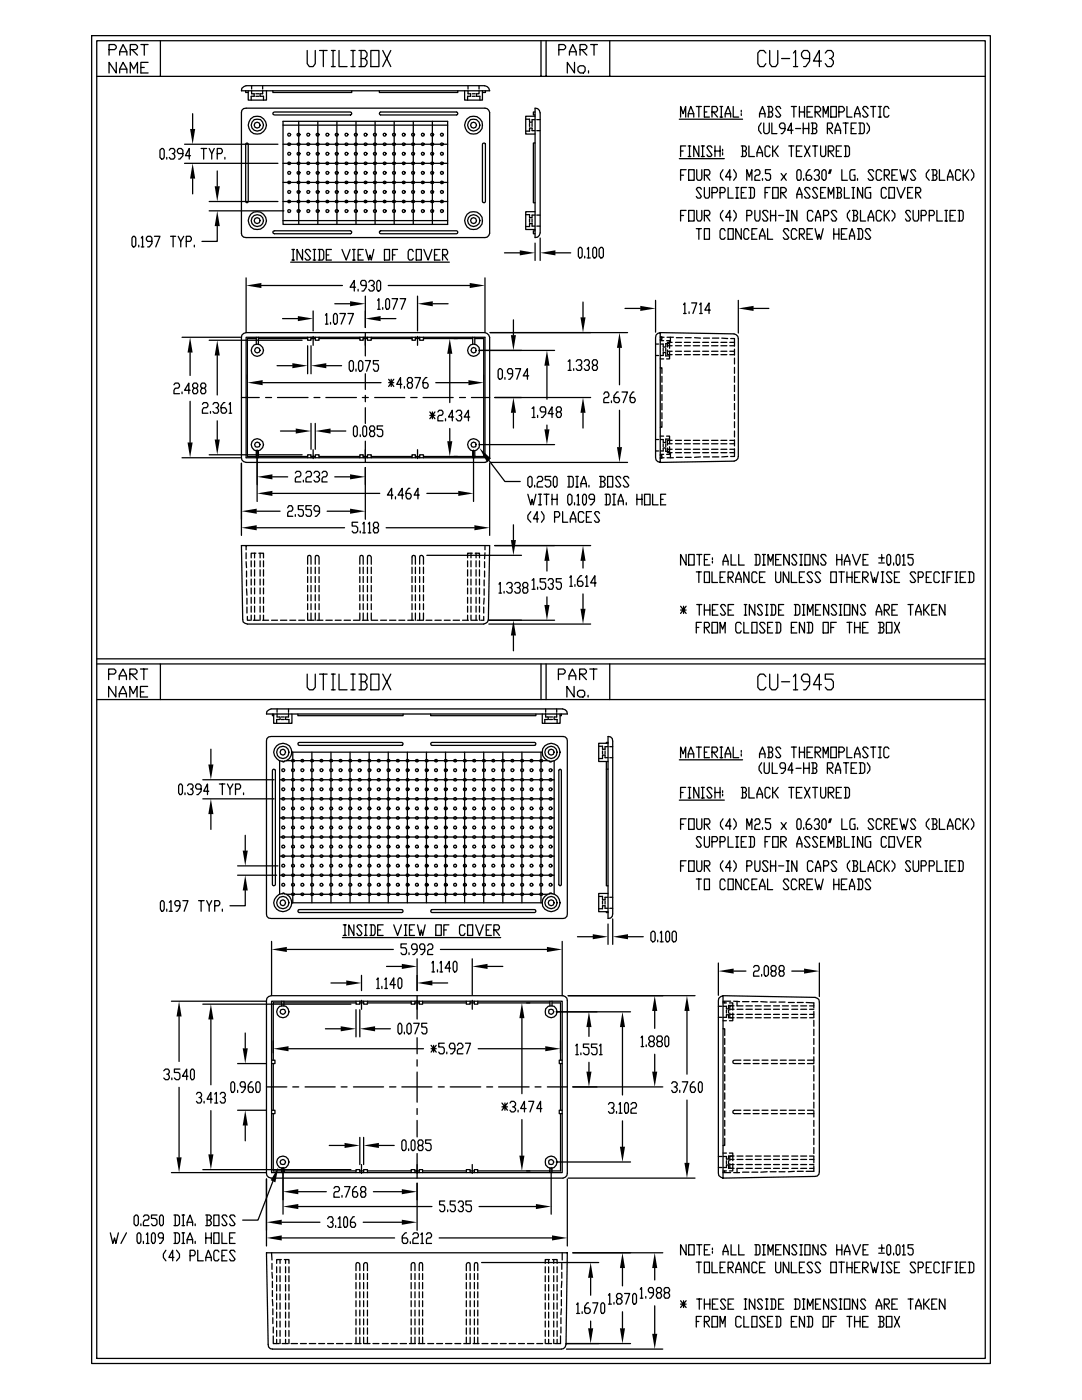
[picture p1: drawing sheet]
<svg xmlns="http://www.w3.org/2000/svg" width="216mm" height="279mm" viewBox="0 0 216 279" stroke-linecap="round" stroke-linejoin="round" font-family="sans-serif">
<g fill="none" stroke="#000" stroke-width=".25">
<path d="M18.3 7.1h179.3v265h-179.3zM19.3 8.1h177.3v263h-177.3zM19.3 15.2h177.3M21.8 9.9h1.1l.3-.3v-.4l-.3-.3h-1.1v2.1M23.2 12.4v2.2l-1.4-2.2v2.2M23.9 14.6v-.8l.7-1.4 .7 1.4v.8M23.9 11v-.7l.7-1.4 .7 1.4v.7M23.9 13.8h1.4M23.9 10.3h1.4M26 14.6v-2.2l.7 1.4 .7-1.4v2.2M26 9.9h1.1l.3-.3v-.4l-.3-.3h-1.1v2.1M26.3 9.9l1.1 1.1"/>
<path d="M28.1 13.5h.7M28.1 8.9h1.4M28.8 8.9v2.1M29.5 12.4h-1.4v2.2h1.4M32 8.1v7.1M48.3 17.6l.8-.5h47.6l.5 .2 .3 .3 .2 .5h-49.5zM49 18.1v.4h.5M49.5 18.1v1.9h3.7v-1.9M50.2 18.1v.6h.5v.5h-.6v.8M50.2 17.1v.7M51.1 19.2h.5M51.1 18.7h.5"/>
<path d="M52.4 18.1v.6h-.5v.5h.7v.8M52.4 17.1v.7M54.4 18.1v.4h15.8v-.4M61.3 10.1v2.6l.4 .6h.8l.4-.6v-2.6M63.8 10.1h1.5M64.5 10.1v3.2M66.1 13.3h.8M66.1 10.1h.8M66.5 10.1v3.2M67.6 10.1v3.2h1.7M70 13.3h.9M70 10.1h.9"/>
<path d="M70.4 10.1v3.2M71.6 10.1h1.2l.4 .5v.6l-.4 .5M72.1 11.7h.7l.4 .5v.5l-.4 .6h-1.2M72.1 10.1v3.2M74 10.1h1.6v3.2h-1.6zM75.7 18.1v.4h15.7v-.4M76.4 10.1l1.6 3.2M78 10.1l-1.6 3.2M92.7 18.1v1.9h3.6v-1.9M93.4 18.1v.6h.5v.5h-.6v.8M93.4 17.1v.7M94.2 19.2h.6"/>
<path d="M94.2 18.7h.6M95.6 18.1v.6h-.5v.5h.7v.8M95.6 17.1v.7M96.9 18.1v.4h-.6M107.9 8.1v7.1M109 8.1v7.1M111.5 9.9h1l.4-.3v-.4l-.4-.3h-1v2.1M113.6 11v-.7l.7-1.4 .7 1.4v.7M113.6 10.3h1.4M114.6 12.4v2.2l-1.4-2.2v2.2M115.3 13.5l.4-.4h.7l.4 .4v.6l-.4 .5h-.7l-.4-.5zM115.7 9.9h1.1l.3-.3v-.4l-.3-.3h-1.1v2.1"/>
<path d="M116.1 9.9l1 1.1M117.4 14.1v.5M117.9 8.9h1.3M118.5 8.9v2.1M121.7 8.1v7.1M152.8 10.6l-.4-.5h-.8l-.4 .5v2.1l.4 .6h.8l.4-.6M153.6 10.1v2.6l.4 .6h.8l.4-.6v-2.6M156 11.7h1.6M158.3 10.6l.4-.5v3.2M158.3 13.3h.9M161.5 11.7h-1.1l-.5-.5v-.6l.5-.5h.7l.4 .5v1.6l-.7 1.1h-.4M163.9 12.2h-1.6l1.2-2.1v3.2"/>
<path d="M164.7 10.6l.4-.5h.8l.4 .5v.6l-.4 .5h-.4M165.9 11.7l.4 .5v.5l-.4 .6h-.8l-.4-.6M32.3 29.6h.2l.3 .4v1.4l-.3 .4h-.2l-.4-.4v-1.4zM33.3 31.4v.4M33.8 30l.2-.4h.6l.3 .4v.3l-.3 .3h-.2M34.6 30.6l.3 .5v.3l-.3 .4h-.6l-.2-.4M36.5 30.6h-.9l-.2-.3v-.3l.2-.4h.6l.3 .4v1.1l-.6 .7h-.3M36.8 32.6h18.7M36.8 28.8h18.7M38 31.1h-1l.8-1.5v2.2M38.4 22.7v3M38.4 35.6v3.1"/>
<path d="M40.1 29.6h1.1M40.6 29.6v2.2M41.7 29.6l.5 1v1.2M42.8 29.6l-.6 1M43.3 30.6h.8l.3-.3v-.3l-.3-.4h-.8v2.2M43.3 34.1v3.1M44.9 31.4v.4M48.6 21.7h48.6l.5 .7v24.2l-.2 .4-.3 .3-.4 .1-48.2-.1-.3-.3-.1-.4v-24.2l.1-.4zM49.1 28.6l.2-.1 .2 .3v11.4l-.2 .3-.3-.3zM54.5 22.4h15.4l.3 .3-.3 .2h-15.1h-.3zM56.5 24.2h32.8v20.6h-32.8zM56.5 36.4h32.8"/>
<path d="M56.5 32.6h32.8M56.5 28.8h32.8M56.5 25h32.8M57.5 38.1h.4v.4h-.4zM57.5 26.7h.4v.4h-.4zM57.5 36.2h.4v.4h-.4zM57.5 34.3h.4v.4h-.4zM57.5 32.4h.4v.4h-.4zM57.5 30.5h.4v.4h-.4zM57.5 28.6h.4v.4h-.4zM59.4 38.1h.4v.4h-.4zM59.4 26.7h.4v.4h-.4z"/>
<path d="M59.4 36.2h.4v.4h-.4zM59.4 34.3h.4v.4h-.4zM59.4 32.4h.4v.4h-.4zM59.4 30.5h.4v.4h-.4zM59.4 28.6h.4v.4h-.4zM59.6 24.2v20.6M61.3 38.1h.4v.4h-.4zM61.3 26.7h.4v.4h-.4zM61.3 36.2h.4v.4h-.4zM61.3 34.3h.4v.4h-.4zM61.3 32.4h.4v.4h-.4zM61.3 30.5h.4v.4h-.4z"/>
<path d="M61.3 28.6h.4v.4h-.4zM63.2 38.1h.4v.4h-.4zM63.2 26.7h.4v.4h-.4zM63.2 36.2h.4v.4h-.4zM63.2 34.3h.4v.4h-.4zM63.2 32.4h.4v.4h-.4zM63.2 30.5h.4v.4h-.4zM63.2 28.6h.4v.4h-.4zM63.4 24.2v20.6M65.1 38.1h.4v.4h-.4zM65.1 26.7h.4v.4h-.4zM65.1 36.2h.4v.4h-.4z"/>
<path d="M65.1 34.3h.4v.4h-.4zM65.1 32.4h.4v.4h-.4zM65.1 30.5h.4v.4h-.4zM65.1 28.6h.4v.4h-.4zM67 38.1h.4v.4h-.4zM67 26.7h.4v.4h-.4zM67 36.2h.4v.4h-.4zM67 34.3h.4v.4h-.4zM67 32.4h.4v.4h-.4zM67 30.5h.4v.4h-.4zM67 28.6h.4v.4h-.4zM67.2 24.2v20.6"/>
<path d="M68.9 38.1h.4v.4h-.4zM68.9 26.7h.4v.4h-.4zM68.9 36.2h.4v.4h-.4zM68.9 34.3h.4v.4h-.4zM68.9 32.4h.4v.4h-.4zM68.9 30.5h.4v.4h-.4zM68.9 28.6h.4v.4h-.4zM70.8 38.1h.4v.4h-.4zM70.8 26.7h.4v.4h-.4zM70.8 36.2h.4v.4h-.4zM70.8 34.3h.4v.4h-.4zM70.8 32.4h.4v.4h-.4z"/>
<path d="M70.8 30.5h.4v.4h-.4zM70.8 28.6h.4v.4h-.4zM71 24.2v20.6M72.7 38.1h.5v.4h-.5zM72.7 26.7h.5v.4h-.5zM72.7 36.2h.5v.4h-.5zM72.7 34.3h.5v.4h-.5zM72.7 32.4h.5v.4h-.5zM72.7 30.5h.5v.4h-.5zM72.7 28.6h.5v.4h-.5zM74.6 38.1h.4v.4h-.4zM74.6 26.7h.4v.4h-.4z"/>
<path d="M74.6 36.2h.4v.4h-.4zM74.6 34.3h.4v.4h-.4zM74.6 32.4h.4v.4h-.4zM74.6 30.5h.4v.4h-.4zM74.6 28.6h.4v.4h-.4zM74.8 24.2v20.6M75.8 22.4h15.3l.3 .3-.3 .2h-15.2l-.2-.2zM76.5 38.1h.5v.4h-.5zM76.5 26.7h.5v.4h-.5zM76.5 36.2h.5v.4h-.5zM76.5 34.3h.5v.4h-.5zM76.5 32.4h.5v.4h-.5z"/>
<path d="M76.5 30.5h.5v.4h-.5zM76.5 28.6h.5v.4h-.5zM78.4 38.1h.4v.4h-.4zM78.4 36.2h.4v.4h-.4zM78.4 34.3h.4v.4h-.4zM78.4 32.4h.4v.4h-.4zM78.4 30.5h.4v.4h-.4zM78.4 28.6h.4v.4h-.4zM78.4 26.7h.4v.4h-.4zM78.7 24.2v20.6M80.3 38.1h.5v.4h-.5zM80.3 26.7h.5v.4h-.5z"/>
<path d="M80.3 36.2h.5v.4h-.5zM80.3 34.3h.5v.4h-.5zM80.3 32.4h.5v.4h-.5zM80.3 30.5h.5v.4h-.5zM80.3 28.6h.5v.4h-.5zM82.2 38.1h.4v.4h-.4zM82.2 26.7h.4v.4h-.4zM82.2 36.2h.4v.4h-.4zM82.2 34.3h.4v.4h-.4zM82.2 32.4h.4v.4h-.4zM82.2 30.5h.4v.4h-.4zM82.2 28.6h.4v.4h-.4z"/>
<path d="M82.5 24.2v20.6M84.2 38.1h.4v.4h-.4zM84.2 26.7h.4v.4h-.4zM84.2 36.2h.4v.4h-.4zM84.2 34.3h.4v.4h-.4zM84.2 32.4h.4v.4h-.4zM84.2 30.5h.4v.4h-.4zM84.2 28.6h.4v.4h-.4zM86 38.1h.4v.4h-.4zM86 26.7h.4v.4h-.4zM86 36.2h.4v.4h-.4zM86 34.3h.4v.4h-.4z"/>
<path d="M86 32.4h.4v.4h-.4zM86 30.5h.4v.4h-.4zM86 28.6h.4v.4h-.4zM86.3 24.2v20.6M88 38.1h.4v.4h-.4zM88 26.7h.4v.4h-.4zM88 36.2h.4v.4h-.4zM88 34.3h.4v.4h-.4zM88 32.4h.4v.4h-.4zM88 30.5h.4v.4h-.4zM88 28.6h.4v.4h-.4zM96.4 28.6l.2-.1 .3 .3v11.4l-.3 .3-.3-.3z"/>
<path d="M104.9 23.8h.8v.6h.5v-.5h.6M105.7 24.6v.6M106.2 24.6v.6M106.8 28.5h-.4v12h.4M106.8 21.6l.5 .1 .3 .3 .2 .5v24l-.2 .5-.3 .3-.5 .1zM106.8 23.2h-1.9v3.6h1.9M106.8 22.4h-.4v.5h.4M106.8 26.1h-.6v-.5h-.5v.6h-.8M107.1 26.1h.7M107.1 23.9h.7M135.6 23.8h12.6M135.6 31.7h8.9"/>
<path d="M135.8 23.4v-2.1l.5 1.4 .5-1.4v2.1M135.8 30.1h.5M135.8 35h.6M136.8 29.1h-1v2.1M136.9 33.9h-1.1v2.1M137.3 23.4v-.7l.5-1.4 .6 1.4v.7M137.3 22.7h1.1M137.3 29.1h.5M137.3 31.2h.5M137.4 33.9h1.1v2.1h-1.1zM137.6 29.1v2.1M138.9 21.3h1.1"/>
<path d="M139 33.9v1.7l.3 .4h.5l.2-.4v-1.7M139.4 29.1v2.1l-1-2.1v2.1M139.4 21.3v2.1M140 37.8l-.3-.4h-.5l-.3 .4 1.1 1.4-.3 .3h-.5l-.3-.3M140 29.1h.5M140 31.2h.5M140.2 29.1v2.1M140.5 35h.9l.2-.4v-.4l-.2-.3h-.9v2.1M140.5 37.4v1.8l.3 .3h.5l.3-.3v-1.8M140.5 22.4h.6M140.9 35l.7 1M141.6 21.3h-1.1v2.1h1.1"/>
<path d="M142.1 22.4h.8l.3-.4v-.3l-.3-.4h-.8v2.1M142.1 29.5l-.3-.4h-.5l-.2 .4 1 1.4-.3 .3h-.5l-.2-.3M142.1 38.4h.8l.3-.3v-.3l-.3-.4h-.8v2.1M142.3 22.4l.9 1M142.7 29.1v2.1M142.7 30.1h1M143.7 38.4h.7l.3-.3v-.3l-.3-.4h-.7v2.1M143.7 29.1v2.1M143.7 21.3h.5M143.7 23.4h.5M143.9 21.3v2.1M144.2 29.8v.3"/>
<path d="M144.2 30.5v.4M144.3 33.9l-.5 .7v.7l.5 .7M144.7 23.4v-.7l.6-1.4 .5 1.4v.7M144.7 22.7h1.1M145.3 37.4v2.1h1M145.9 35.3h-1.1l.8-1.4v2.1M146.3 21.3v2.1h1.1M146.4 33.9l.5 .7v.7l-.5 .7M146.8 37.4h.6M146.8 39.5h.6M147.1 37.4v2.1M147.9 29.1h.8l.2 .4v.3l-.2 .3"/>
<path d="M147.9 22v.4M147.9 22.7v.3M147.9 38.4h.5M148.2 30.1h.5l.2 .4v.4l-.2 .3h-.8M148.2 29.1v2.1M148.9 37.4h-1v2.1h1M149 36v-2.1l.5 1.4 .5-1.4v2.1M149.4 29.1v2.1h1.1M149.4 37.4h.9l.2 .4v1.4l-.2 .3h-.9M149.8 37.4v2.1M150.6 34.2l.3-.3h.5l.2 .3v.4l-.2 .4h-.5l-.3 .3v.7h1M151 31.2v-.7l.6-1.4 .5 1.4v.7"/>
<path d="M151 30.5h1.1M151.6 23.4v-.7l.5-1.4 .6 1.4v.7M151.6 22.7h1.1M151.9 24.6l-.5 .7v.7l.5 .7M152.1 35.6v.4M152.4 24.6v1.7l.3 .4h.5l.3-.4v-1.7M152.7 38.4h.5M153.2 21.3h.7l.3 .4v.3l-.3 .4M153.4 22.4h.5l.3 .3v.3l-.3 .4h-.7M153.4 21.3v2.1M153.7 29.5l-.3-.4h-.5l-.2 .4v1.4l.2 .3h.5l.3-.3M153.7 37.4h-1v2.1"/>
<path d="M153.8 33.9h-1.1v.7h.8l.3 .4v.6l-.3 .4h-.5l-.3-.4M154 24.6v2.1h1M154.2 37.4h1.1v2.1h-1.1zM154.2 29.1v2.1M154.5 30.1l.8 1.1M155.3 29.1l-.8 1h-.3M155.8 21.7l-.3-.4h-.5l-.2 .4 1 1.3-.3 .4h-.5l-.2-.4M155.8 38.4h.7l.4-.3v-.3l-.4-.4h-.7v2.1M155.9 34.6l1 1.4M156 38.4l.9 1.1M156.6 25.7h-.7l-.4-.4v-.4l.4-.3h.5l.2 .3v1.1l-.5 .7h-.2M156.9 34.6l-1 1.4"/>
<path d="M157.4 29.1h1M157.9 29.1v2.1M157.9 21.3h1M158.2 26h-1.1l.8-1.4v2.1M158.4 21.3v2.1M158.7 25.7h1.1M158.9 30.1h.6M159 39.5v-.7l.5-1.4 .5 1.4v.7M159 38.8h1M159.3 33.9h.3l.3 .3v1.4l-.3 .4h-.3l-.3-.4v-1.4zM159.5 22.4h1M159.5 21.3v2.1"/>
<path d="M160 29.1h-1.1v2.1h1.1M160.3 25.7h1.1M160.3 24.6v2.1M160.4 35.6v.4M160.5 21.3v2.1M160.5 29.1l1.1 2.1M161 22.4h.6M161.4 24.6v2.1M161.6 33.9h-.2l-.5 .7v1l.2 .4h.5l.4-.4v-.3l-.4-.3h-.7M161.6 37.8l-.2-.4h-.6l-.3 .4 1.1 1.4-.2 .3h-.6l-.3-.3M161.6 29.1l-1.1 2.1M161.9 24.6h.8l.3 .3v.4l-.3 .4"/>
<path d="M162.1 21.3h-1.1v2.1h1.1M162.1 25.7h.6l.3 .3v.3l-.3 .4h-.8M162.1 29.1h1.1M162.1 24.6v2.1M162.5 34.2l.2-.3h.5l.3 .3v.4l-.3 .4h-.2M162.6 22.4h.8l.3-.4v-.3l-.3-.4h-.8v2.1M162.6 29.1v2.1M162.9 22.4l.8 1M163.2 37.8l-.3-.4h-.5l-.3 .4 1.1 1.4-.3 .3h-.5l-.3-.3M163.2 35l.3 .3v.3l-.3 .4h-.5l-.2-.4M163.7 29.1v1.8l.3 .3h.5l.3-.3v-1.8M163.7 38.4h.6"/>
<path d="M164.3 23.4v-2.1l.5 1.4 .5-1.4v2.1M164.3 33.9h.3l.2 .3v1.4l-.2 .4h-.3l-.3-.4v-1.4zM164.8 37.4h-1.1v2.1h1.1M165.1 25.7h.8l.2-.4v-.4l-.2-.3h-.8v2.1M165.3 30.1h.8l.3-.3v-.3l-.3-.4h-.8v2.1M165.3 39.5v-2.1l.5 1.4 .6-1.4v2.1M165.4 25.7l.7 1M165.5 30.1l.9 1.1M165.6 33.9l-.2 .7M165.8 21.3h1.1v2.1h-1.1zM165.9 33.9l-.3 .7M166.6 26.7v-.7l.5-1.4 .6 1.4v.7"/>
<path d="M166.6 26h1.1M166.9 37.4h.7l.3 .4v.3l-.3 .3M166.9 30.1h.5M167.1 38.4h.5l.3 .4v.4l-.3 .3h-.7M167.1 37.4v2.1M167.4 22.4h.7l.4-.4v-.3l-.4-.4h-.7v2.1M167.9 29.1h-1v2.1h1M168 33.9v2.1h1.1M168.2 24.6h1M168.5 29.1h.7l.3 .4v1.4l-.3 .3h-.7M168.5 37.4v2.1h1M168.7 24.6v2.1"/>
<path d="M168.7 29.1v2.1M169 21.3v2.1h1M169.8 25.7h.5M170 37.4h.5M170 39.5h.5M170.3 37.4v2.1M170.5 23.4v-.7l.6-1.4 .5 1.4v.7M170.5 22.7h1.1M170.6 33.9h-.8l-.2 .3v1.4l.2 .4h.8v-1h-.3M170.9 24.6h-1.1v2.1h1.1M171.1 35.6v.4M171.4 24.6h.8l.3 .3v1.4l-.3 .4h-.8"/>
<path d="M171.6 24.6v2.1M172.1 37.4v2.1l-1-2.1v2.1M173 24.6l.5 .7v.7l-.5 .7M173.2 21.7l-.3-.4h-.5l-.3 .4 1.1 1.3-.3 .4h-.5l-.3-.4M173.7 37.4h-.8l-.3 .4v1.4l.3 .3h.8v-1.1h-.2M173.7 21.3h1.1M174.2 21.3v2.1M174.3 34.2l-.2-.3h-.6l-.3 .3 1.1 1.4-.2 .4h-.6l-.3-.4M175.3 21.3h.6M175.3 23.4h.6M175.6 21.3v2.1M175.9 34.2l-.3-.3h-.5l-.3 .3v1.4l.3 .4h.5l.3-.4"/>
<path d="M176.4 35h.8l.3-.4v-.4l-.3-.3h-.8v2.1M176.7 35l.8 1M176.9 37.8l-.3-.4h-.5l-.2 .4v1.4l.2 .3h.5l.3-.3M177.4 21.7l-.3-.4h-.5l-.2 .4v1.3l.2 .4h.5l.3-.4M177.4 37.4h1.1v2.1h-1.1zM178 35h.6M179 37.4l.7 2.1 .9-2.1M179.1 33.9h-1.1v2.1h1.1M179.6 33.9l.5 2.1 .2-1 .4 1 .5-2.1M181.1 38.4h.5M182.1 37.4h-1v2.1h1M182.7 34.2l-.2-.3h-.6l-.2 .3 1 1.4-.2 .4h-.6l-.2-.4"/>
<path d="M182.7 38.4h.8l.2-.3v-.3l-.2-.4h-.8v2.1M183 38.4l.7 1.1M185.4 33.9l-.6 .7v.7l.6 .7M185.9 33.9h.8l.2 .3v.4l-.2 .4M186.2 35h.5l.2 .3v.3l-.2 .4h-.8M186.2 33.9v2.1M187.5 33.9v2.1h1.1M189.1 36v-.7l.5-1.4 .6 1.4v.7M189.1 35.3h1.1M191.7 34.2l-.3-.3h-.5l-.2 .3v1.4l.2 .4h.5l.3-.4M192.2 33.9v2.1M192.5 35l.8 1"/>
<path d="M193.3 33.9l-.8 1.1h-.3M193.8 33.9l.5 .7v.7l-.5 .7M26.6 47.2h.2l.3 .3v1.4l-.3 .4h-.2l-.3-.4v-1.4zM27.7 48.9v.4M28.2 47.5l.2-.3v2.1M28.2 49.3h.5M30.3 48.2h-.8l-.3-.4v-.3l.3-.3h.6l.2 .3v1.1l-.5 .7h-.3M30.8 47.2h1.1l-.8 2.1M34 47.2h1.1M34.5 47.2v2.1M35.6 47.2l.5 1v1.1M36.7 47.2l-.6 1"/>
<path d="M37.2 48.2h.7l.3-.4v-.3l-.3-.3h-.7v2.1M38.8 48.9v.4M41.7 40.2h13.8M41.7 42.1h14.9M43.3 45.1v3.1h-3M49.1 55.5v10.7M52.2 57h16.1M54.5 46.1h15.4l.3 .2-.3 .4h-15.1l-.3-.1zM56.5 44h32.8M56.5 40.2h32.8M57.5 41.9h.4v.4h-.4zM57.5 40h.4v.4h-.4z"/>
<path d="M58 52.3h31.7M58.3 49.8h.5M58.3 51.9h.5M58.5 49.8v2.1M59.4 41.9h.4v.4h-.4zM59.4 40h.4v.4h-.4zM60.4 49.8v2.1l-1.1-2.1v2.1M61.3 41.9h.4v.4h-.4zM61.3 40h.4v.4h-.4zM62 50.2l-.4-.4h-.5l-.2 .4 1.1 1.4-.4 .3h-.5l-.2-.3M62.5 49.8h.5M62.5 51.9h.5"/>
<path d="M62.7 49.8v2.1M63.2 41.9h.4v.4h-.4zM63.2 40h.4v.4h-.4zM63.5 49.8h.8l.3 .4v1.4l-.3 .3h-.8M63.8 49.8v2.1M65.1 41.9h.4v.4h-.4zM65.1 40h.4v.4h-.4zM65.1 50.9h.5M66.1 49.8h-1v2.1h1M67 41.9h.4v.4h-.4zM67 40h.4v.4h-.4zM68.2 49.8l.9 2.1 .7-2.1"/>
<path d="M68.9 41.9h.4v.4h-.4zM68.9 40h.4v.4h-.4zM70.4 49.8h.5M70.4 51.9h.5M70.6 49.8v2.1M70.8 41.9h.4v.4h-.4zM70.8 40h.4v.4h-.4zM71 57.3h-1.2l.9-1.3v2.1M71.5 50.9h.5M71.5 57.7v.4M72.5 49.8h-1v2.1h1M72.7 41.9h.5v.4h-.5z"/>
<path d="M72.7 40h.5v.4h-.5zM72.9 59.1v6.3M73 49.8l.6 2.1 .2-1 .3 1 .5-2.1M73.1 57h-.9l-.2-.4v-.3l.2-.3h.6l.3 .3v1l-.5 .8h-.4M73.6 56.3l.2-.3h.5l.4 .3v.3l-.4 .4h-.2M74.3 57l.4 .3v.4l-.4 .4h-.5l-.2-.4M74.6 41.9h.4v.4h-.4zM74.6 40h.4v.4h-.4zM75.4 59.9l.2-.3v2.1M75.4 56h.3l.2 .3v1.4l-.2 .4h-.3l-.2-.4v-1.4zM75.8 46.1h15.3l.3 .2-.3 .4h-15.2l-.2-.4zM76.5 41.9h.5v.4h-.5z"/>
<path d="M76.5 40h.5v.4h-.5zM76.7 49.8h1v2.1h-1zM77.2 59.6h.3l.2 .3v1.5l-.2 .3h-.3l-.2-.3v-1.5zM77.5 57h16.2M78.2 59.6h1.1l-.8 2.1M78.3 50.9h.5M78.4 41.9h.4v.4h-.4zM78.4 40h.4v.4h-.4zM79.3 49.8h-1v2.1M79.8 59.6h1.1l-.8 2.1M80.3 41.9h.5v.4h-.5zM80.3 40h.5v.4h-.5z"/>
<path d="M82.2 41.9h.4v.4h-.4zM82.2 40h.4v.4h-.4zM82.5 50.2l-.3-.4h-.5l-.3 .4v1.4l.3 .3h.5l.3-.3M83.1 49.8h1v2.1h-1zM83.3 59.1v6.9M84.2 41.9h.4v.4h-.4zM84.2 40h.4v.4h-.4zM84.6 49.8l.8 2.1 .8-2.1M86 41.9h.4v.4h-.4zM86 40h.4v.4h-.4zM86.7 50.9h.5M87.8 49.8h-1.1v2.1h1.1"/>
<path d="M88 41.9h.4v.4h-.4zM88 40h.4v.4h-.4zM88.3 50.9h.8l.2-.4v-.3l-.2-.4h-.8v2.1M88.6 50.9l.7 1M96.8 55.5v10.7M100.7 50.5h3M104.9 42.8h.8v.6h.5v-.5h.6M105.7 43.7v.7M106.2 43.7v.7M106.8 42.2h-1.9v3.6h1.9M106.8 46.1h-.4v.6h.4M106.8 48.5v3.5"/>
<path d="M106.8 45.1h-.6v-.5h-.5v.6h-.8M107.1 45.1h.7M107.1 42.9h.7M107.8 47.5v4.5M110.8 50.5h3.1M115.7 49.4h.2l.3 .3v1.4l-.3 .4h-.2l-.3-.4v-1.4zM116.7 51.1v.4M117.2 49.7l.2-.3v2.1M117.2 51.5h.6M118.5 49.4h.3l.2 .3v1.4l-.2 .4h-.3l-.2-.4v-1.4zM119.9 49.4h.2l.3 .3v1.4l-.3 .4h-.2l-.4-.4v-1.4zM130.8 59.9v6.4"/>
<path d="M135.8 43h.6M136.9 42h-1.1v2.1M137.4 42h1.1v2.1h-1.1zM138.9 45.6h1.1M139 42v1.7l.3 .4h.5l.2-.4v-1.7M139.4 45.6v2.2M140.5 43h.9l.2-.3v-.4l-.2-.3h-.9v2.1M140.5 45.6h1.1v2.2h-1.1zM140.9 43l.7 1.1M144.3 42l-.5 .7v.6l.5 .8M144.7 46.1l-.3-.5h-.5l-.2 .5v1.3l.2 .4h.5l.3-.4M145.3 45.6h1v2.2h-1z"/>
<path d="M145.9 43.3h-1.1l.8-1.3v2.1M146.4 42l.5 .7v.6l-.5 .8M147.3 59.9v6.6M147.9 45.6v2.2l-1.1-2.2v2.2M149 43h.8l.2-.3v-.4l-.2-.3h-.8v2.1M149.4 46.1l-.2-.5h-.5l-.3 .5v1.3l.3 .4h.5l.2-.4M150 46.7h.5M150.6 42v1.7l.3 .4h.5l.2-.4v-1.7M151 45.6h-1v2.2h1M151.6 47.8v-.7l.5-1.5 .6 1.5v.7M151.6 47.1h1.1M153.2 45.6v2.2h1"/>
<path d="M153.2 42.3l-.2-.3h-.6l-.3 .3 1.1 1.4-.2 .4h-.6l-.3-.4M153.8 42v2.1M153.8 43h1M154.8 42v2.1M155.4 43h1M156.9 42h.6M156.9 44.1h.6M157.2 42v2.1M157.4 46.1l-.3-.5h-.6l-.2 .5 1.1 1.3-.3 .4h-.6l-.2-.4M159 42v2.1l-1-2.1v2.1M159 46.1l-.3-.5h-.5l-.3 .5v1.3l.3 .4h.5l.3-.4M159.5 46.7h.8l.2-.3v-.3l-.2-.5h-.8v2.2"/>
<path d="M159.8 46.7l.7 1.1M161 46.7h.6M162.1 45.6h-1.1v2.2h1.1M162.2 42.3l-.2-.3h-.6l-.3 .3v1.4l.3 .4h.6l.2-.4M162.6 45.6l.6 2.2 .2-1.1 .3 1.1 .6-2.2M162.7 44.1v-.8l.5-1.3 .5 1.3v.8M162.7 43.3h1M164.3 43h.8l.3-.3v-.4l-.3-.3h-.8v2.1M166.4 45.6v2.2M166.4 46.7h1M167 42.3l-.3-.3h-.6l-.2 .3 1.1 1.4-.3 .4h-.6l-.2-.4M167.4 45.6v2.2"/>
<path d="M167.9 46.7h.6M169 45.6h-1.1v2.2h1.1M169.5 47.8v-.7l.5-1.5 .5 1.5v.7M169.5 47.1h1M169.6 42l-.5 .7v.6l.5 .8M170.1 42h.8l.2 .3v.4l-.2 .3M170.3 43h.6l.2 .3v.4l-.2 .4h-.8M170.3 42v2.1M171.1 45.6h.8l.2 .5v1.3l-.2 .4h-.8M171.4 45.6v2.2M171.7 42v2.1h1M173.2 44.1v-.8l.6-1.3 .5 1.3v.8"/>
<path d="M173.2 43.3h1.1M173.7 46.1l-.2-.5h-.6l-.3 .5 1.1 1.3-.2 .4h-.6l-.3-.4M175.9 42.3l-.3-.3h-.5l-.3 .3v1.4l.3 .4h.5l.3-.4M176.4 42v2.1M176.7 43l.8 1.1M177.5 42l-.8 1h-.3M178 42l.6 .7v.6l-.6 .8M181.7 42.3l-.3-.3h-.5l-.2 .3 1 1.4-.3 .4h-.5l-.2-.4M182.2 42v1.7l.3 .4h.5l.3-.4v-1.7M183.8 43h.8l.2-.3v-.4l-.2-.3h-.8v2.1M185.4 43h.8l.2-.3v-.4l-.2-.3h-.8v2.1M186.9 42v2.1h1.1"/>
<path d="M188.6 42h.5M188.6 44.1h.5M188.8 42v2.1M189.6 43h.6M190.7 42h-1.1v2.1h1.1M191.2 42h.7l.3 .3v1.4l-.3 .4h-.7M191.4 42v2.1M34.7 76.8l.3-.3h.6l.2 .3v.3l-.2 .4h-.6l-.3 .4v.7h1.1M36.3 67.3h11.7M36.3 78.2v.4M37.9 77.9h-1.1l.9-1.4v2.1M37.9 70.4v4.5"/>
<path d="M38.7 77.5l-.3-.4v-.3l.3-.3h.5l.3 .3v.3l-.3 .4h-.5l-.3 .4v.3l.3 .4h.5l.3-.4v-.3l-.3-.4M40.3 77.5l-.3-.4v-.3l.3-.3h.5l.3 .3v.3l-.3 .4h-.5l-.3 .4v.3l.3 .4h.5l.3-.4v-.3l-.3-.4M41.7 67.9h18.6M43.3 71v7.8M48.2 79.3h3.5M48.3 66.9l.3-.4 .5-.1h47.7l.4 .1 .5 .8v24.1l-.2 .4-.7 .5h-47.7l-.5-.2-.3-.3-.1-.4zM49.1 67.3h47.7v24.1h-47.7zM49.4 74.8v.9M51 69.5l.3-.2 .4 .2 .2 .4-.2 .4-.4 .1-.3-.1-.2-.4zM51.1 67.6h-1.7v23.5h1.7M51.1 67.3v1.4M51.6 67.3v1.4"/>
<path d="M51.6 67.6h9.8M52.4 76.4h23.6M53 79.3h1.2M55.3 73h3M55.4 79.3h6.1M56.4 63.6h3M61.4 67.3v.6h.7v-.6M61.4 69v5.6M62.1 67.6h.8M62.1 69v5.6M62.5 62.1v3.9M62.5 67.1v1.8"/>
<path d="M62.7 79.3h1.1M62.9 67.3v.6h.8v-.6M63.7 67.6h8.1M64.9 62.9l.3-.3v2.1M64.9 64.7h.5M65 79.3h6.1M65.1 73h3.1M66 64.3v.4M66.8 62.6h.3l.2 .3v1.4l-.2 .4h-.3l-.3-.4v-1.4zM66.8 60.6h3M67.8 62.6h1.1l-.8 2.1M69.4 62.6h1.1l-.8 2.1"/>
<path d="M69.9 72h.4l.2 .3v1.4l-.2 .4h-.4l-.2-.4v-1.4zM71 73.7v.4M71.8 67.3v.6h.7v-.6M71.8 72h.3l.3 .3v1.4l-.3 .4h-.3l-.3-.4v-1.4zM72.3 79.3h1.2M72.5 67.6h.8M72.9 72h1l-.7 2.1M72.9 66.4v4.6M72.9 74.6v3.1M72.9 78.9v1.3M73.3 67.3v.6h.8v-.6M74.1 67.6h8.1"/>
<path d="M74.8 79.3h6M75.4 61.7h.5M75.5 72h-1v.6h.8l.2 .4v.7l-.2 .4h-.5l-.3-.4M75.9 63.6h3.1M76.4 61.4v.3M77.6 76.4h1M77.6 75.7l1 1.4M78.1 75.7v1.4M78.6 75.7l-1 1.4M80.2 76.7h-1l.7-1.3v2.1M80.7 77.1v.4M81.5 76.4l-.2-.4v-.3l.2-.3h.5l.3 .3v.3l-.3 .4h-.5l-.2 .3v.4l.2 .4h.5l.3-.4v-.4l-.3-.3"/>
<path d="M82 79.3h1.2M82.2 67.3v.6h.7v-.6M82.8 75.4h1.1l-.8 2.1M82.9 67.6h.8M83.3 67.1v1.8M83.7 67.3v.6h.8v-.6M84.4 79.3h6M84.5 67.6h9.8M85.2 75.4h-.3l-.5 .6v1.1l.3 .4h.5l.2-.4v-.4l-.2-.3h-.8M86.4 60.6h3M87 76.4h6.5M89.7 70.6v9.7"/>
<path d="M91.7 79.3h1.2M94.1 79.3h3.6M94.1 69.5l.4-.2 .4 .2v.8l-.4 .1-.4-.1-.1-.4zM94.3 67.3v1.4M94.7 67.6h1.8v23.5h-1.8M94.7 67.3v1.4M95.6 69.9h15.1M97.8 66.4h27.4M98.7 79.3h19.2M99.7 73.6h.2l.3 .3v1.5l-.3 .3h-.2l-.3-.3v-1.5zM100.8 75.4v.3M102.3 74.6h-.8l-.2-.3v-.4l.2-.3h.5l.3 .3v1.1l-.5 .7h-.3"/>
<path d="M102.4 63.8v3.1M102.9 73.6h1l-.8 2.1M105.5 75h-1.1l.8-1.4v2.1M109.1 73v6.7M113.4 72.1l.3-.3v2.1M113.4 73.9h.6M114.5 73.6v.3M115 72.1l.2-.3h.6l.3 .3v.4l-.3 .4h-.3M115.8 72.9l.3 .3v.4l-.3 .3h-.6l-.2-.3M116.3 60.3v3M116.6 72.1l.2-.3h.5l.3 .3v.4l-.3 .4h-.2M117.3 72.9l.3 .3v.4l-.3 .3h-.5l-.2-.3"/>
<path d="M118.4 72.9l-.2-.4v-.4l.2-.3h.6l.2 .3v.4l-.2 .4h-.6l-.2 .3v.4l.2 .3h.6l.2-.3v-.4l-.2-.3M120.5 78.7l.2-.5h.5l.3 .5v.3l-.3 .3h-.5l-.2 .4v.6h1M123.4 78.2h-.3l-.6 .8v1l.4 .3h.5l.2-.3v-.3l-.2-.4h-.9M123.6 69.4v7.4M124.1 78.2h1.1l-.8 2.1M124.7 61.6h3.1M126.5 78.2h-.3l-.5 .8v1l.3 .3h.5l.2-.3v-.3l-.2-.4h-.8M130.8 68.7h.6M130.8 71h.6M130.9 66.9l.3-.4 .5-.1v25.9l-.5-.2-.3-.3-.1-.5zM131.7 73.4h.4v1.1M131.7 67.2h.4v.5h-.4"/>
<path d="M131.7 66.4l14.8 .2 .7 .5 .1 .5-.1 23.9-.7 .5-14.8 .3M131.7 67.3h.8M131.7 68.7h.6v.5M131.7 68h.7M131.7 71.6h.7M132.1 75.1v1.2M132.1 76.9v1.2M132.1 78.7v1.2M132.3 69.5v.6M132.3 70.4v.6h-.6M132.3 69.3h.5M132.3 70.4h.5"/>
<path d="M132.8 69.5v.6M132.8 70.4v.6h.8M133 68h.6v1.5M133.1 67.3h1.3M133.2 69.8v1h.9M133.2 70.1h.9M133.2 69h.9M133.6 70.1v1.5h-.6M133.6 68.6h-.8v.6M133.8 67.3v1M134.1 68.3h-.9v1M134.8 68.3h1.2"/>
<path d="M134.8 70.8h1.2M134.8 70.1h1.2M134.8 69h1.2M135 67.4h1.1M136.4 60.8l.3-.3v2.1M136.4 62.6h.5M136.6 68.3h1.2M136.6 70.8h1.2M136.6 70.1h1.2M136.6 69h1.2M136.7 67.4h1.2M137.5 62.2v.4"/>
<path d="M138 60.5h1l-.7 2.1M138.3 68.3h1.3M138.3 70.8h1.3M138.3 70.1h1.3M138.3 69h1.3M138.6 67.4l1.2 .1M139.6 60.8l.3-.3v2.1M139.6 62.6h.5M140.2 68.3h1.2M140.2 70.8h1.2M140.2 70.1h1.2M140.2 69h1.2"/>
<path d="M140.4 67.5h1.2M141.7 61.9h-1.1l.9-1.4v2.1M142 68.3h1.3M142 70.8h1.3M142 70.1h1.3M142 69h1.3M142.2 67.5h1.2M143.8 68.3h1.2M143.8 70.8h1.2M143.8 70.1h1.2M143.8 69h1.2M144 67.5l1.2 .1"/>
<path d="M145.6 68.3h1M145.6 70.8h1M145.6 70.1h1M145.6 69h1M145.8 67.6h.8v1.5M146.6 69.7v1.2M146.6 71.5v1.1M146.6 73.3v1.2M146.6 75.1v1.2M146.6 76.9v1.2M146.6 78.7v1.2M150.4 61.6h3"/>
<path d="M36.3 91.4h11.7M37.9 80.1v8.2M40.4 80.7l.2-.4h.6l.3 .4v.3l-.3 .4h-.6l-.2 .4v.7h1.1M41.7 90.8h18.6M42 82.1v.4M42.5 80.7l.3-.4h.5l.3 .4v.3l-.3 .4h-.2M43.3 81.4l.3 .4v.3l-.3 .4h-.5l-.3-.4M43.3 84v3.7M44.9 80.3h-.3l-.5 .7v1.1l.3 .4h.5l.3-.4v-.3l-.3-.4h-.8M45.7 80.7l.3-.4v2.2M45.7 82.5h.5M48.2 92.5v14.3"/>
<path d="M51 88.4l.3-.2 .4 .2 .2 .3-.2 .5h-.7l-.2-.5zM51.1 89.9v1.5M51.3 89.8v10.3M51.6 89.9v1.5M51.6 91.1h9.8M54.4 95.2h3M54.4 98.5h21.4M56 86h3M58.9 94.4l.3-.3h.6l.2 .3v.4l-.2 .4h-.6l-.3 .3v.7h1.1M60.5 95.8v.4M61 94.4l.3-.3h.6l.2 .3v.4l-.2 .4h-.6l-.3 .3v.7h1.1M61.4 91.4v-.6h.7v.6"/>
<path d="M62.1 91.1h.8M62.1 84.5v5.2M62.5 89.7v1.8M62.7 94.4l.2-.3h.5l.4 .3v.4l-.4 .4h-.2M62.9 91.4v-.6h.8v.6M62.9 84.5v5.2M63.4 95.2l.4 .3v.3l-.4 .4h-.5l-.2-.4M63.7 91.1h8.1M64.3 94.4l.2-.3h.5l.3 .3v.4l-.3 .4h-.5l-.2 .3v.7h1M66 86h3M66.8 95.2h3M70.8 85h.2l.3 .3v1.5l-.3 .3h-.2l-.3-.3v-1.5z"/>
<path d="M71.8 91.4v-.6h.7v.6M71.9 86.8v.3M72.5 91.1h.8M72.6 85h.3l.3 .3v1.5l-.3 .3h-.3l-.2-.3v-1.5zM72.9 81.4v3.1M72.9 88.1v4.2M72.9 93.3v10.3M73.3 91.4v-.6h.8v.6M74 86l-.3-.3v-.4l.3-.3h.5l.3 .3v.4l-.3 .3h-.5l-.3 .4v.4l.3 .3h.5l.3-.3v-.4l-.3-.4M74.1 91.1h8.1M76.4 85h-1.1v.7h.8l.3 .3v.8l-.3 .3h-.6l-.2-.3M78.4 98.8h-1.1l.8-1.3v2.1"/>
<path d="M78.9 99.1v.5M80.5 98.8h-1.1l.9-1.3v2.1M81.8 97.5h-.3l-.5 .6v1l.3 .5h.5l.2-.5v-.3l-.2-.3h-.8M82.2 91.4v-.6h.7v.6M82.9 91.1h.8M83.3 89.7v1.8M83.7 98.8h-1.1l.8-1.3v2.1M83.7 91.4v-.6h.8v.6M84.5 91.1h9.8M85.2 98.5h6.2M85.8 82.9h1M85.8 82.2l1 1.4"/>
<path d="M86.3 82.2v1.4M86.8 82.2l-1 1.4M87.4 82.2l.2-.3h.5l.3 .3v.3l-.3 .4h-.5l-.2 .3v.8h1M88.9 83.6v.4M89.7 85.5v2.6M90.5 83.2h-1l.8-1.3v2.1M91 82.2l.4-.3h.5l.2 .3v.3l-.2 .4h-.3M91.9 82.9l.2 .3v.4l-.2 .4h-.5l-.4-.4M93.7 83.2h-1.1l.9-1.3v2.1M94.1 88.4l.4-.2 .4 .2v.8h-.8l-.1-.5zM94.3 89.9v1.5M94.5 89.8v10.3"/>
<path d="M94.7 89.9v1.5M95.6 88.7h15.1M97.5 91.9l3.3 4.2h3M97.7 92.5v14.3M97.8 92.3h27.4M102.4 82.4v3M105.3 95.4l.4-.3h.2l.3 .3v1.5l-.3 .3h-.2l-.4-.3zM105.3 98.6l.6 2.2 .3-1.1 .2 1.1 .5-2.2M106.2 81.5l.3-.3v2.1M106.2 83.3h.6M106.7 96.9v.3M107.2 95.4l.2-.3h.6l.3 .3v.4l-.3 .3h-.6l-.2 .4v.7h1.1"/>
<path d="M107.3 82.9v.4M107.4 98.6h.6M107.8 98.6v2.2M108.5 98.6h1.1M108.9 82.2h-.9l-.2-.3v-.4l.2-.3h.6l.3 .3v1l-.6 .8h-.3M109.1 98.6v2.2M109.1 84.8v.9M109.9 95.1h-1.1v.7h.8l.3 .3v.8l-.3 .3h-.5l-.3-.3M110.2 98.6v2.2M110.2 99.7h1M110.4 82.5h-1l.8-1.3v2.1M110.7 95.1h.2l.3 .3v1.5l-.3 .3h-.2l-.3-.3v-1.5z"/>
<path d="M111.2 98.6v2.2M111.3 82.2l-.3-.3v-.4l.3-.3h.5l.2 .3v.4l-.2 .3h-.5l-.3 .3v.4l.3 .4h.5l.2-.4v-.4l-.2-.3M113.3 95.1h.8l.3 .3v1.5l-.3 .3h-.8M113.5 98.6h.3l.3 .4v1.3l-.3 .5h-.3l-.2-.5v-1.3zM113.5 95.1v2.1M114.9 95.1h.5M114.9 97.2h.5M115.1 99l.3-.4v2.2M115.1 95.1v2.1M115.9 97.2v-.7l.6-1.4 .5 1.4v.7M115.9 96.5h1.1M116.3 82.4v3"/>
<path d="M116.5 98.6h.3l.2 .4v1.3l-.2 .5h-.3l-.3-.5v-1.3zM117.5 96.9v.3M118.6 99.7h-.8l-.3-.4v-.3l.3-.4h.6l.2 .4v1l-.6 .8h-.2M119.6 95.1h.8l.3 .3v.4l-.3 .3M119.9 96.1h.5l.3 .4v.4l-.3 .3h-.8M119.9 95.1v2.1M120.7 98.6h.8l.3 .4v1.3l-.3 .5h-.8M121 98.6v2.2M121.2 95.1h1.1v2.1h-1.1zM122 80v.3M122.3 98.6h.6M122.5 98.6v2.2"/>
<path d="M123.4 100h1M123.6 81.9v7.3M123.9 95.4l-.3-.3h-.5l-.2 .3 1 1.5-.3 .3h-.5l-.2-.3M125.5 95.4l-.3-.3h-.6l-.2 .3 1.1 1.5-.3 .3h-.6l-.2-.3M127.1 99.7h1M127.1 98.6v2.2M128.1 98.6v2.2M128.6 98.6h1.1v2.2h-1.1zM130.2 98.6v2.2h1.1M130.8 90h.6M130.8 87.7h.6M131.7 90.9h.4v.5h-.4"/>
<path d="M131.7 91.4h.8M131.7 87.7h.6v.5M131.7 90.7h.7M131.7 87h.7M131.8 99.7h.5M132.1 84.2v1.1h-.4M132.1 80.5v1.3M132.1 82.4v1.2M132.3 89.5v.5h-.6M132.3 88.6v.6M132.3 89.4h.5M132.3 88.3h.5"/>
<path d="M132.8 98.6h-1v2.2h1M132.8 88.6v.6M132.8 89.5v.6h.8M133 87h.6v1.6M133.1 91.4h1.3M133.2 89.4v.9h.9M133.2 89.7h.9M133.2 88.6h.9M133.6 89.2v1.5h-.6M133.6 87.6h-.8v.6M133.8 90.3v1.1M134.1 87.9h-.9v.9"/>
<path d="M134.8 89.7h1.2M134.8 88.6h1.2M134.8 87.9h1.2M134.8 90.3h1.2M135 91.3h1.1M136.6 89.7h1.2M136.6 88.6h1.2M136.6 87.9h1.2M136.6 90.3h1.2M136.7 91.3h1.2M138.3 89.7h1.3M138.3 88.6h1.3"/>
<path d="M138.3 87.9h1.3M138.3 90.3h1.3M139.8 91.2l-1.2 .1M140.2 89.7h1.2M140.2 88.6h1.2M140.2 87.9h1.2M140.2 90.3h1.2M140.4 91.2h1.2M142 89.7h1.3M142 88.6h1.3M142 87.9h1.3M142 90.3h1.3"/>
<path d="M142.2 91.2h1.2M143.8 89.7h1.2M143.8 88.6h1.2M143.8 87.9h1.2M143.8 90.3h1.2M145.2 91.1l-1.2 .1M145.6 89.7h1M145.6 88.6h1M145.6 87.9h1M145.6 90.3h1M146.6 89.6v1.5h-.8M146.6 80.5v1.3"/>
<path d="M146.6 82.4v1.2M146.6 84.2v1.1M146.6 86v1.2M146.6 87.8v1.2M48.2 108.9h49.5l-.2 14.7-.2 .5-.8 .4h-47.1l-.9-.4-.1-.5zM49.1 108.9v.8M49.1 110.3v1.2M49.1 112.1l.1 1.2M49.2 114v1.1M49.2 115.7v1.2M49.2 117.5l.1 1.3M49.3 119.4v1.2"/>
<path d="M50.1 111.9v1.2M50.1 113.7v1.3M50.1 115.6v1.2M50.1 117.3v1.2M50.1 119.2v1.2M50.8 110.4v.9M50.8 111.9v1.2M50.8 113.7v1.3M50.8 115.6v1.2M50.8 117.3v1.2M50.8 119.2v1.2M51.1 110.4h-1v.9"/>
<path d="M51.2 102h4.7M51.2 105.3h17.5M51.6 110.4h1v.9M51.9 110.4v.9M51.9 111.9v1.2M51.9 113.7v1.3M51.9 115.6v1.2M51.9 117.3v1.2M51.9 119.2v1.2M52.6 111.9v1.2M52.6 113.7v1.3M52.6 115.6v1.2"/>
<path d="M52.6 117.3v1.2M52.6 119.2v1.2M57.4 101.3l.3-.4h.5l.2 .4v.4l-.2 .3h-.5l-.3 .4v.6h1M58.9 102.7v.3M60.5 100.9h-1v.8h.8l.2 .3v.7l-.2 .3h-.5l-.3-.3M61.4 112.6v-1.4l.1-.3 .2-.1 .3 .1 .1 .3v1.4M61.4 113.2v1.3M61.4 115.1v1.1M61.4 116.8v1.3M61.4 118.7v1.2M62.1 113.2v1.3M62.1 115.1v1.1"/>
<path d="M62.1 116.8v1.3M62.1 118.7v1.2M62.1 100.9h-1.1v.8h.9l.2 .3v.7l-.2 .3h-.6l-.3-.3M62.9 112.6v-1.4l.1-.3 .2-.1 .5 .4v1.4M62.9 113.2v1.3M62.9 115.1v1.1M62.9 116.8v1.3M62.9 118.7v1.2M63.7 113.2v1.3M63.7 115.1v1.1M63.7 116.8v1.3M63.7 118.7v1.2"/>
<path d="M63.8 102h-.9l-.2-.3v-.4l.2-.4h.5l.4 .4v1.1l-.6 .6h-.3M65.3 102h4.5M71.4 104.2h-1.1v.8h.7l.4 .3v.7l-.4 .3h-.5l-.2-.3M71.8 112.6v-1.4l.1-.3 .2-.1 .3 .1 .1 .3v1.4M71.8 113.2v1.3M71.8 115.1v1.1M71.8 116.8v1.3M71.8 118.7v1.2M71.9 106v.3M72.4 104.6l.2-.4v2.1M72.4 106.3h.5M72.5 113.2v1.3"/>
<path d="M72.5 115.1v1.1M72.5 116.8v1.3M72.5 118.7v1.2M73.3 112.6v-1.4l.1-.3 .3-.1 .4 .4v1.4M73.3 113.2v1.3M73.3 115.1v1.1M73.3 116.8v1.3M73.3 118.7v1.2M73.5 104.6l.2-.4v2.1M73.5 106.3h.5M74.1 113.2v1.3M74.1 115.1v1.1"/>
<path d="M74.1 116.8v1.3M74.1 118.7v1.2M74.8 105.3l-.3-.3v-.4l.3-.4h.5l.2 .4v.4l-.2 .3h-.5l-.3 .4v.3l.3 .3h.5l.2-.3v-.3l-.2-.4M77 105.3h17.7M82.2 112.6v-1.4l.1-.3 .2-.1 .3 .1 .1 .3v1.4M82.2 113.2v1.3M82.2 115.1v1.1M82.2 116.8v1.3M82.2 118.7v1.2M82.9 113.2v1.3M82.9 115.1v1.1M82.9 116.8v1.3"/>
<path d="M82.9 118.7v1.2M83.7 112.6v-1.4l.1-.3 .3-.1 .4 .4v1.4M83.7 113.2v1.3M83.7 115.1v1.1M83.7 116.8v1.3M83.7 118.7v1.2M84.5 113.2v1.3M84.5 115.1v1.1M84.5 116.8v1.3M84.5 118.7v1.2M85.2 110.8h18.9M93.3 111.9v1.2"/>
<path d="M93.3 113.7v1.3M93.3 115.6v1.2M93.3 117.3v1.2M93.3 119.2v1.2M94 110.4v.9M94 111.9v1.2M94 113.7v1.3M94 115.6v1.2M94 117.3v1.2M94 119.2v1.2M94.2 110.4h-.9v.9M94.8 110.4h.9v.9"/>
<path d="M95 110.4v.9M95 111.9v1.2M95 113.7v1.3M95 115.6v1.2M95 117.3v1.2M95 119.2v1.2M95.7 111.9v1.2M95.7 113.7v1.3M95.7 115.6v1.2M95.7 117.3v1.2M95.7 119.2v1.2M96.6 115.7v1.2"/>
<path d="M96.6 117.5v1.3M96.6 119.4l-.1 1.2M96.7 112.1v1.2M96.7 114v1.1M96.8 108.9v.8M96.8 110.3l-.1 1.2M98.7 108.9h19.2M99.6 116.6l.2-.4v2.2M99.6 118.4h.5M100.6 118v.4M101.1 116.6l.3-.4h.5l.3 .4v.3l-.3 .4h-.2M101.9 117.3l.3 .3v.4l-.3 .4h-.5l-.3-.4"/>
<path d="M102.4 104.7v3.1M102.7 116.6l.3-.4h.5l.3 .4v.3l-.3 .4h-.3M103.5 117.3l.3 .3v.4l-.3 .4h-.5l-.3-.4M104.6 117.3l-.3-.4v-.3l.3-.4h.5l.2 .4v.3l-.2 .4h-.5l-.3 .3v.4l.3 .4h.5l.2-.4v-.4l-.2-.3M105.9 102.1l-.6 .8v.6l.6 .7M106.2 115.8l.3-.3v2.1M106.2 117.6h.6M107.3 117.2v.4M107.4 103.5h-1l.8-1.4v2.1M107.4 100.8h.6M108 102.1l.5 .8v.6l-.5 .7M108.9 115.5h-1.1v.7h.8l.3 .3v.7l-.3 .4h-.6l-.2-.4"/>
<path d="M109.1 111.9v2.1M109.1 119.1v1.6M109.4 115.8l.2-.3h.6l.2 .3v.4l-.2 .3h-.3M110.2 116.5l.2 .3v.4l-.2 .4h-.6l-.2-.4M110.7 103.2h.7l.3-.3v-.5l-.3-.3h-.7v2.1M112 115.5h-1v.7h.8l.2 .3v.7l-.2 .4h-.5l-.3-.4M112.3 102.1v2.1h1M113.7 115.2l.3-.3v2.1M113.7 117h.5M113.8 104.2v-.7l.6-1.4 .5 1.4v.7M113.8 103.5h1.1M114.6 100.3v.5"/>
<path d="M114.7 116.7v.3M115.1 100.8h.6M116.1 114.9h-.3l-.6 .8v1l.3 .3h.6l.2-.3v-.4l-.2-.3h-.9M116.3 111.9v1.5M116.3 118.5v3M116.5 102.4l-.3-.3h-.5l-.3 .3v1.5l.3 .3h.5l.3-.3M116.8 115.2l.3-.3v2.1M116.8 117h.5M117 103.2h.5M118 102.1h-1v2.1h1M119 116.3h-1.1l.8-1.4v2.1M119.6 102.4l-.2-.3h-.5l-.3 .3 1 1.5-.2 .3h-.5l-.3-.3"/>
<path d="M122.3 100.8h.6M123.4 100.8v-.8l.5-1.4 .5 1.4v.8M125 100.3v.5M136.9 110.7v2.1l-1.1-2.1v2.1M137.4 110.7h1.1v2.1h-1.1zM138.9 114.1h1.1M139 110.7h1M139.4 114.1v2.1M139.5 110.7v2.1M140.5 114.1h1.1v2.1h-1.1zM140.5 111.7h.6M141.6 110.7h-1.1v2.1h1.1"/>
<path d="M142.1 114.1v2.1h1.1M142.2 111.3v.4M142.2 112v.4M143.7 115.2h.5M144.3 112.8v-.8l.5-1.3 .5 1.3v.8M144.3 112h1M144.7 114.1h-1v2.1h1M145.3 115.2h.7l.3-.4v-.3l-.3-.4h-.7v2.1M145.5 115.2l.8 1M145.9 110.7v2.1h1M146.8 116.2v-.6l.6-1.5 .5 1.5v.6M146.8 115.6h1.1"/>
<path d="M147.4 110.7v2.1h1.1M149.4 114.1v2.1l-1-2.1v2.1M150.6 110.7h.8l.2 .3v1.4l-.2 .4h-.8M150.9 110.7v2.1M151 114.5l-.2-.4h-.5l-.3 .4v1.4l.3 .3h.5l.2-.3M151.6 115.2h.5M152.1 110.7h.6M152.1 112.8h.6M152.4 110.7v2.1M152.7 114.1h-1.1v2.1h1.1M153.2 112.8v-2.1l.6 1.3 .5-1.3v2.1M154.8 114.1v1.8l.2 .3h.5l.3-.3v-1.8"/>
<path d="M154.8 111.7h.6M155.9 110.7h-1.1v2.1h1.1M157.4 114.1v2.1l-1.1-2.1v2.1M157.5 110.7v2.1l-1.1-2.1v2.1M157.9 114.1v2.1h1.1M159 111l-.3-.3h-.5l-.2 .3 1 1.4-.3 .4h-.5l-.2-.4M159.5 115.2h.5M159.6 110.7h.5M159.6 112.8h.5M159.9 110.7v2.1M160.5 114.1h-1v2.1h1M160.6 110.7h1v2.1h-1z"/>
<path d="M162.1 114.5l-.2-.4h-.5l-.4 .4 1.1 1.4-.2 .3h-.5l-.4-.3M163.2 110.7v2.1l-1-2.1v2.1M163.7 114.5l-.3-.4h-.5l-.3 .4 1.1 1.4-.3 .3h-.5l-.3-.3M164.8 111l-.2-.3h-.6l-.3 .3 1.1 1.4-.2 .4h-.6l-.3-.4M165.8 114.1h1.1v2.1h-1.1zM167 111.7h1M167 110.7v2.1M167.4 114.1h1.1M167.9 114.1v2.1M168 110.7v2.1M168.5 112.8v-.8l.6-1.3 .5 1.3v.8M168.5 112h1.1"/>
<path d="M169 115.2h1M169 114.1v2.1M170 114.1v2.1M170.1 110.7l.8 2.1 .8-2.1M170.5 115.2h.6M171.6 114.1h-1.1v2.1h1.1M172.1 115.2h.8l.3-.4v-.3l-.3-.4h-.8v2.1M172.2 111.7h.5M172.4 115.2l.8 1M173.2 110.7h-1v2.1h1M173.7 114.1l.5 2.1 .3-1 .3 1 .5-2.1M175.3 112.4h1.1"/>
<path d="M175.3 111.3h1.1M175.9 114.1h.5M175.9 116.2h.5M175.9 110.7v1.3M176.1 114.1v2.1M177.2 110.7h.3l.2 .3v1.4l-.2 .4h-.3l-.2-.4v-1.4zM178 114.5l-.3-.4h-.6l-.2 .4 1.1 1.4-.3 .3h-.6l-.2-.3M178.3 112.4v.4M178.5 115.2h.5M179.1 110.7h.2l.3 .3v1.4l-.3 .4h-.2l-.3-.4v-1.4zM179.5 114.1h-1v2.1h1M180.1 111l.2-.3v2.1"/>
<path d="M180.1 112.8h.6M182.2 110.7h-1v.6h.7l.3 .4v.7l-.3 .4h-.5l-.2-.4M182.7 114.5l-.2-.4h-.6l-.3 .4 1.1 1.4-.2 .3h-.6l-.3-.3M183.2 115.2h.8l.2-.4v-.3l-.2-.4h-.8v2.1M184.8 115.2h.5M185.8 114.1h-1v2.1h1M187.5 114.5l-.3-.4h-.6l-.2 .4v1.4l.2 .3h.6l.3-.3M188 114.1h.5M188 116.2h.5M188.2 114.1v2.1M189 115.2h.6M190.1 114.1h-1.1v2.1"/>
<path d="M190.6 114.1h.5M190.6 116.2h.5M190.8 114.1v2.1M191.6 115.2h.6M192.7 114.1h-1.1v2.1h1.1M193.2 114.1h.8l.3 .4v1.4l-.3 .3h-.8M193.5 114.1v2.1M19.3 131.5h177.3M19.3 139.6h177.3M19.3 132.5h177.3M21.7 134.5h1.1l.3-.3v-.3l-.3-.4h-1.1v2.1M23.1 137v2.1l-1.4-2.1v2.1"/>
<path d="M23.8 139.1v-.7l.8-1.4 .6 1.4v.7M23.8 135.6v-.7l.8-1.4 .6 1.4v.7M23.8 138.4h1.4M23.8 134.9h1.4M25.9 139.1v-2.1l.7 1.4 .7-1.4v2.1M25.9 134.5h1.1l.3-.3v-.3l-.3-.4h-1.1v2.1M26.2 134.5l1.1 1.1M28 138.1h.7M28 133.5h1.5M28.7 133.5v2.1M29.5 137h-1.5v2.1h1.5M32 132.5v7.1"/>
<path d="M49.3 121.2v1.1M49.4 123v.8h.6M50.1 121v1.2M50.1 122.8v1M50.5 123.8h1.2M50.8 121v1.2M50.8 122.8v1M51.9 121v1.2M51.9 122.8v1M52.4 123.8h1.2M52.6 121v1.2M52.6 122.8v1"/>
<path d="M54.2 123.8h1.2M56 123.8h1.2M57.8 123.8h1.2M59.6 123.8h1.2M61.3 134.5v2.7l.4 .5h.8l.4-.5v-2.7M61.4 120.5v1.2M61.4 122.3v1.5M61.5 123.8h1.2M62.1 120.5v1.2M62.1 122.3v1.5M62.9 120.5v1.2M62.9 122.3v1.5"/>
<path d="M63.2 123.8h1.2M63.7 120.5v1.2M63.7 122.3v1.5M63.8 134.5h1.5M64.5 134.5v3.2M65 123.8h1.3M66.1 134.5h.8M66.1 137.7h.8M66.5 134.5v3.2M66.9 123.8h1.2M67.6 134.5v3.2h1.7M68.7 123.8h1.2"/>
<path d="M70 134.5h.9M70 137.7h.9M70.4 134.5v3.2M70.5 123.8h1.2M71.6 134.5h1.2l.4 .5v.6l-.4 .5M71.8 120.5v1.2M71.8 122.3v1.5M72.1 136.1h.7l.4 .6v.5l-.4 .5h-1.2M72.1 134.5v3.2M72.3 123.8h1.2M72.5 120.5v1.2M72.5 122.3v1.5"/>
<path d="M73.3 120.5v1.2M73.3 122.3v1.5M74 134.5h1.6v3.2h-1.6zM74.1 120.5v1.2M74.1 122.3v1.5M74.2 123.8h1.2M75.9 123.8h1.2M76.4 134.5l1.6 3.2M77.7 123.8h1.3M78 134.5l-1.6 3.2M79.6 123.8h1.2M81.4 123.8h1.1"/>
<path d="M82.2 120.5v1.2M82.2 122.3v1.5M82.9 120.5v1.2M82.9 122.3v1.5M83.2 123.8h1.2M83.7 120.5v1.2M83.7 122.3v1.5M84.5 120.5v1.2M84.5 122.3v1.5M85 123.8h1.2M86.8 123.8h1.3M88.6 123.8h1.2"/>
<path d="M90.4 123.8h1.3M92.3 123.8h1.2M93.3 121v1.2M93.3 122.8v1M94 121v1.2M94 122.8v1M94.1 123.8h1.1M95 121v1.2M95 122.8v1M95.7 121v1.2M95.7 122.8v1M96.5 121.2v1.1"/>
<path d="M96.5 123v.8h-.6M97.5 124.5h20.4M97.5 123.8h13.2M102.4 126.8v3.1M107.9 132.5v7.1M109 132.5v7.1M111.4 134.5h1l.4-.3v-.3l-.4-.4h-1v2.1M113.5 135.6v-.7l.7-1.4 .7 1.4v.7M113.5 134.9h1.4M114.6 137v2.1l-1.5-2.1v2.1M115.2 138.1l.5-.3h.6l.4 .3v.7l-.4 .3h-.6l-.5-.3zM115.7 134.5h1l.3-.3v-.3l-.3-.4h-1v2.1"/>
<path d="M116 134.5l1 1.1M117.3 138.8v.3M117.7 133.5h1.4M118.4 133.5v2.1M121.7 132.5v7.1M135.8 121.8h1.1M135.8 121l1.1 1.4M136.4 121v1.4M136.9 121l-1.1 1.4M138.9 125.2h.5M139 120.7h1M139.5 120.7v2.1"/>
<path d="M140 124.2h-1.1v2.1M140.5 125.2h.8l.3-.3v-.4l-.3-.3h-.8v2.1M140.5 120.7v2.1M140.5 121.8h1.1M140.8 125.2l.8 1.1M141.6 120.7v2.1M142.1 124.2h1.1v2.1h-1.1zM142.2 121.8h.5M143.3 120.7h-1.1v2.1h1.1M143.7 126.3v-2.1l.5 1.4 .5-1.4v2.1M144.8 121l-.3-.3h-.5l-.2 .3 1 1.4-.3 .4h-.5l-.2-.4M145.3 121.8h.6"/>
<path d="M146.4 120.7h-1.1v2.1h1.1M147.9 124.5l-.2-.3h-.6l-.3 .3v1.4l.3 .4h.6l.2-.4M148.4 124.2v2.1h1M148.5 120.7h.5M148.5 122.8h.5M148.8 120.7v2.1M150 124.2h1v2.1h-1zM150.6 120.7v2.1l-1.1-2.1v2.1M152.1 121l-.2-.3h-.5l-.3 .3 1 1.4-.2 .4h-.5l-.3-.4M152.7 124.5l-.3-.3h-.6l-.2 .3 1.1 1.4-.3 .4h-.6l-.2-.4M152.7 120.7h.5M152.7 122.8h.5"/>
<path d="M152.8 135l-.4-.5h-.8l-.4 .5v2.2l.4 .5h.8l.4-.5M153 120.7v2.1M153.2 125.2h.5M153.6 134.5v2.7l.4 .5h.8l.4-.5v-2.7M153.8 120.7h.7l.3 .3v1.4l-.3 .4h-.7M154 120.7v2.1M154.2 124.2h-1v2.1h1M154.8 124.2h.7l.3 .3v1.4l-.3 .4h-.7M155 124.2v2.1M155.4 121.8h.5M156 136.1h1.6M156.4 120.7h-1v2.1h1"/>
<path d="M157.9 125.2h.5M158.3 135l.4-.5v3.2M158.3 137.7h.9M158.5 120.7h.8l.3 .3v1.4l-.3 .4h-.8M158.7 120.7v2.1M159 124.2h-1.1v2.1h1.1M160.1 120.7h.5M160.1 122.8h.5M160.4 120.7v2.1M160.5 124.2v2.1l-1-2.1v2.1M161 124.2h.9l.2 .3v1.4l-.2 .4h-.9M161.1 122.8v-2.1l.5 1.4 .6-1.4v2.1"/>
<path d="M161.4 124.2v2.1M161.5 136.1h-1.1l-.5-.5v-.6l.5-.5h.7l.4 .5v1.7l-.7 1h-.4M162.7 121.8h.5M163.7 120.7h-1v2.1h1M163.9 136.7h-1.6l1.2-2.2v3.2M164.3 124.2h1v2.1h-1zM165.4 120.7v2.1l-1.1-2.1v2.1M165.8 125.2h.6M166.3 134.5h-1.6v1.1h1.2l.4 .5v1.1l-.4 .5h-.8l-.4-.5M166.9 124.2h-1.1v2.1M167 121l-.3-.3h-.6l-.2 .3 1.1 1.4-.3 .4h-.6l-.2-.4M167.5 120.7h.5"/>
<path d="M167.5 122.8h.5M167.7 120.7v2.1M168.5 120.7h1.1v2.1h-1.1zM169 124.2h1M169.5 124.2v2.1M170.5 124.2v2.1M170.5 125.2h1.1M171.1 120.7v2.1l-1-2.1v2.1M171.6 124.2v2.1M172.1 125.2h.5M172.7 121l-.2-.3h-.5l-.3 .3 1 1.4-.2 .4h-.5l-.3-.4M173.2 124.2h-1.1v2.1h1.1"/>
<path d="M174.8 122.8v-.7l.5-1.4 .6 1.4v.7M174.8 122.1h1.1M175.3 124.2h.8l.3 .3v.4l-.3 .3M175.6 125.2h.5l.3 .4v.3l-.3 .4h-.8M175.6 124.2v2.1M176.4 121.8h.8l.3-.5v-.3l-.3-.3h-.8v2.1M176.7 121.8l.8 1M176.9 124.2h1.1v2.1h-1.1zM178 121.8h.6M178.5 124.2l1 2.1M179.1 120.7h-1.1v2.1h1.1M179.5 124.2l-1 2.1"/>
<path d="M181.2 120.7h1M181.7 120.7v2.1M182.7 122.8v-.7l.6-1.4 .5 1.4v.7M182.7 122.1h1.1M184.3 120.7v2.1M184.6 121.8l.8 1M185.4 120.7l-.8 1.1h-.3M185.9 121.8h.5M186.9 120.7h-1v2.1h1M188.6 120.7v2.1l-1.1-2.1v2.1M35.9 156.5h.3l.2 .3v1.4l-.2 .4h-.3l-.3-.4v-1.4zM36.9 158.2v.4"/>
<path d="M37.4 156.8l.3-.3h.6l.2 .3v.3l-.2 .4h-.3M38.3 157.5l.2 .4v.3l-.2 .4h-.6l-.3-.4M40.1 157.5h-.8l-.3-.4v-.3l.3-.3h.5l.3 .3v1.1l-.6 .7h-.2M40.5 155.6h14.2M40.5 159.4h14.2M41.7 157.9h-1.1l.8-1.4v2.1M42.1 149.5v3.1M43.8 156.5h1.1M44.4 156.5v2.1M45.4 156.5l.5 1v1.1M46.5 156.5l-.6 1M47 157.5h.8l.2-.4v-.3l-.2-.3h-.8v2.1"/>
<path d="M48.6 158.2v.4M53.3 142l.8-.5h58.2l.5 .1 .3 .4 .1 .5h-60zM53.3 147.4l.3-.3 .5-.1 58.7 .1 .3 .3 .1 .4-.1 35.1-.3 .3-.4 .1-58.8-.1-.3-.3-.1-.4zM54.4 142.5v.3h.2M54.4 153.6h.5v.2v22.7l-.3 .3-.2-.3zM54.6 142.5v1.9h3.7v-1.9M55.3 142.4v.7h.5M55.3 141.5v.7M55.8 143.6h-.6v.8M55.8 155.6h54.8M55.8 159.4h54.8M55.8 151.8v26.7"/>
<path d="M55.9 143.1v.5M56.1 143.1h.6M56.1 143.6h.6M56.3 151.9l.2 .2 .3-.2M56.3 153.5h.4v.4h-.4zM56.3 155.4h.4v.4h-.4zM56.3 157.3h.4v.4h-.4zM56.3 159.3h.4v.3h-.4zM57 143.1v.5M57.1 143.6h.6v.8M57.1 151.8h52.2M57.6 142.4v.7h-.5"/>
<path d="M57.6 141.5v.7M58.3 151.6h.4v.4h-.4zM58.3 153.5h.4v.4h-.4zM58.3 155.4h.4v.4h-.4zM58.3 157.3h.4v.4h-.4zM58.3 159.3h.4v.3h-.4zM58.3 150.1h49.9M58.4 150.1v30.1M59.4 142.5v.3h21v-.3M59.5 148.3l20.7-.1 .2 .2-.2 .4h-20.5l-.3-.4zM60.1 151.6h.4v.4h-.4zM60.1 153.5h.4v.4h-.4z"/>
<path d="M60.1 155.4h.4v.4h-.4zM60.1 157.3h.4v.4h-.4zM60.1 159.3h.4v.3h-.4zM62.1 151.6h.4v.4h-.4zM62.1 153.5h.4v.4h-.4zM62.1 155.4h.4v.4h-.4zM62.1 157.3h.4v.4h-.4zM62.1 159.3h.4v.3h-.4zM62.2 150.1v30.1M63.9 151.6h.4v.4h-.4zM63.9 153.5h.4v.4h-.4zM63.9 155.4h.4v.4h-.4z"/>
<path d="M63.9 157.3h.4v.4h-.4zM63.9 159.3h.4v.3h-.4zM65.9 151.6h.4v.4h-.4zM65.9 153.5h.4v.4h-.4zM65.9 155.4h.4v.4h-.4zM65.9 157.3h.4v.4h-.4zM65.9 159.3h.4v.3h-.4zM66 150.1v30.1M67.7 151.6h.5v.4h-.5zM67.7 153.5h.5v.4h-.5zM67.7 155.4h.5v.4h-.5zM67.7 157.3h.5v.4h-.5z"/>
<path d="M67.7 159.3h.5v.3h-.5zM69.7 151.6h.4v.4h-.4zM69.7 153.5h.4v.4h-.4zM69.7 155.4h.4v.4h-.4zM69.7 157.3h.4v.4h-.4zM69.7 159.3h.4v.3h-.4zM69.8 150.1v30.1M71.5 151.6h.5v.4h-.5zM71.5 153.5h.5v.4h-.5zM71.5 155.4h.5v.4h-.5zM71.5 157.3h.5v.4h-.5zM71.5 159.3h.5v.3h-.5z"/>
<path d="M73.5 151.6h.4v.4h-.4zM73.5 153.5h.4v.4h-.4zM73.5 155.4h.4v.4h-.4zM73.5 157.3h.4v.4h-.4zM73.5 159.3h.4v.3h-.4zM73.7 150.1v30.1M75.4 151.6h.4v.4h-.4zM75.4 153.5h.4v.4h-.4zM75.4 155.4h.4v.4h-.4zM75.4 157.3h.4v.4h-.4zM75.4 159.3h.4v.3h-.4zM77.3 151.6h.4v.4h-.4z"/>
<path d="M77.3 153.5h.4v.4h-.4zM77.3 155.4h.4v.4h-.4zM77.3 157.3h.4v.4h-.4zM77.3 159.3h.4v.3h-.4zM77.5 150.1v30.1M79.2 151.6h.4v.4h-.4zM79.2 153.5h.4v.4h-.4zM79.2 155.4h.4v.4h-.4zM79.2 157.3h.4v.4h-.4zM79.2 159.3h.4v.3h-.4zM81.1 151.6h.4v.4h-.4zM81.1 153.5h.4v.4h-.4z"/>
<path d="M81.1 155.4h.4v.4h-.4zM81.1 157.3h.4v.4h-.4zM81.1 159.3h.4v.3h-.4zM81.3 150.1v30.1M83 151.6h.4v.4h-.4zM83 153.5h.4v.4h-.4zM83 155.4h.4v.4h-.4zM83 157.3h.4v.4h-.4zM83 159.3h.4v.3h-.4zM84.9 151.6h.4v.4h-.4zM84.9 153.5h.4v.4h-.4zM84.9 155.4h.4v.4h-.4z"/>
<path d="M84.9 157.3h.4v.4h-.4zM84.9 159.3h.4v.3h-.4zM85.1 150.1v30.1M85.9 142.5v.3h21v-.3M86 148.3l20.7-.1 .2 .2-.2 .4h-20.5l-.2-.1zM86.8 151.6h.4v.4h-.4zM86.8 153.5h.4v.4h-.4zM86.8 155.4h.4v.4h-.4zM86.8 157.3h.4v.4h-.4zM86.8 159.3h.4v.3h-.4zM88.7 151.6h.5v.4h-.5zM88.7 153.5h.5v.4h-.5z"/>
<path d="M88.7 155.4h.5v.4h-.5zM88.7 157.3h.5v.4h-.5zM88.7 159.3h.5v.3h-.5zM88.9 150.1v30.1M90.6 151.6h.4v.4h-.4zM90.6 153.5h.4v.4h-.4zM90.6 155.4h.4v.4h-.4zM90.6 157.3h.4v.4h-.4zM90.6 159.3h.4v.3h-.4zM92.5 151.6h.5v.4h-.5zM92.5 153.5h.5v.4h-.5zM92.5 155.4h.5v.4h-.5z"/>
<path d="M92.5 157.3h.5v.4h-.5zM92.5 159.3h.5v.3h-.5zM92.7 150.1v30.1M94.4 151.6h.4v.4h-.4zM94.4 153.5h.4v.4h-.4zM94.4 155.4h.4v.4h-.4zM94.4 157.3h.4v.4h-.4zM94.4 159.3h.4v.3h-.4zM96.4 151.6h.4v.4h-.4zM96.4 153.5h.4v.4h-.4zM96.4 155.4h.4v.4h-.4zM96.4 157.3h.4v.4h-.4z"/>
<path d="M96.4 159.3h.4v.3h-.4zM96.5 150.1v30.1M98.2 151.6h.4v.4h-.4zM98.2 153.5h.4v.4h-.4zM98.2 155.4h.4v.4h-.4zM98.2 157.3h.4v.4h-.4zM98.2 159.3h.4v.3h-.4zM100.2 151.6h.4v.4h-.4zM100.2 153.5h.4v.4h-.4zM100.2 155.4h.4v.4h-.4zM100.2 157.3h.4v.4h-.4zM100.2 159.3h.4v.3h-.4z"/>
<path d="M100.3 150.1v30.1M102 151.6h.4v.4h-.4zM102 153.5h.4v.4h-.4zM102 155.4h.4v.4h-.4zM102 157.3h.4v.4h-.4zM102 159.3h.4v.3h-.4zM104 151.6h.4v.4h-.4zM104 153.5h.4v.4h-.4zM104 155.4h.4v.4h-.4zM104 157.3h.4v.4h-.4zM104 159.3h.4v.3h-.4zM104.1 150.1v30.1"/>
<path d="M105.8 151.6h.5v.4h-.5zM105.8 153.5h.5v.4h-.5zM105.8 155.4h.5v.4h-.5zM105.8 157.3h.5v.4h-.5zM105.8 159.3h.5v.3h-.5zM107.8 151.6h.4v.4h-.4zM107.8 153.5h.4v.4h-.4zM107.8 155.4h.4v.4h-.4zM107.8 157.3h.4v.4h-.4zM107.8 159.3h.4v.3h-.4zM107.9 150.1v30.1M108.2 142.5v1.9h3.6v-1.9"/>
<path d="M108.9 142.4v.7h.5v.5h-.7v.8M108.9 141.5v.7M109.6 151.9l.1 .2 .5-.2M109.6 153.5h.5v.4h-.5zM109.6 155.4h.5v.4h-.5zM109.6 157.3h.5v.4h-.5zM109.6 159.3h.5v.3h-.5zM109.6 143.1h.6M109.6 143.6h.6M110.6 151.8v26.7M111.1 142.4v.7h-.5v.5h.6v.8M111.1 141.5v.7"/>
<path d="M111.6 153.6l.2-.1 .2 .3v22.7l-.2 .3-.3-.3zM112 142.5v.3h-.2M119.5 148.9h.7v.6h.5v-.5h.6M120.2 149.9v.6M120.7 149.9v.6M121 152v1.5M121.3 148.3h-1.8v3.7h1.8M121.3 147l.5 .1 .4 .3 .1 .5v34.5l-.1 .5-.4 .3-.5 .1zM121.3 153.5h-.3v23.3h.3M121.3 148.2h-.3v.1M121.3 151.2h-.6v-.5h-.5v.7h-.7M121.7 151.2h.6"/>
<path d="M121.7 149h.6M135.6 159.7h8.9M135.6 151.6h12.6M135.8 151.2v-2.1l.5 1.4 .5-1.4v2.1M135.8 158.2h.5M136.8 157.1h-1v2.2M137.3 151.2v-.7l.5-1.4 .6 1.4v.7M137.3 157.1h.5M137.3 159.3h.5M137.3 150.5h1.1M137.6 157.1v2.2M138.9 149.1h1.1"/>
<path d="M139.4 157.1v2.2l-1-2.2v2.2M139.4 149.1v2.1M140 157.1h.5M140 159.3h.5M140.2 157.1v2.2M140.5 150.1h.6M141.6 149.1h-1.1v2.1h1.1M142.1 157.5l-.3-.4h-.5l-.2 .4 1 1.3-.3 .5h-.5l-.2-.5M142.1 150.1h.8l.3-.3v-.4l-.3-.3h-.8v2.1M142.3 150.1l.9 1.1M142.7 158.2h1M142.7 157.1v2.2"/>
<path d="M143.7 151.2h.5M143.7 157.1v2.2M143.7 149.1h.5M143.9 149.1v2.1M144.2 157.8v.4M144.2 158.5v.3M144.7 151.2v-.7l.6-1.4 .5 1.4v.7M144.7 150.5h1.1M146.3 149.1v2.1h1.1M147.9 157.1h.8l.2 .4v.3l-.2 .4M147.9 149.8v.3M147.9 150.5v.4"/>
<path d="M148.2 158.2h.5l.2 .3v.3l-.2 .5h-.8M148.2 157.1v2.2M149.4 157.1v2.2h1.1M151 159.3v-.8l.6-1.4 .5 1.4v.8M151 158.5h1.1M151.6 151.2v-.7l.5-1.4 .6 1.4v.7M151.6 150.5h1.1M152 152.2l-.5 .8v.7l.5 .6M152.5 152.2v1.8l.2 .3h.5l.3-.3v-1.8M153.2 149.1h.7l.3 .3v.4l-.3 .3M153.4 150.1h.5l.3 .4v.4l-.3 .3h-.7M153.4 149.1v2.1"/>
<path d="M153.7 157.5l-.3-.4h-.5l-.2 .4v1.3l.2 .5h.5l.3-.5M154.1 152.2v2.1h1M154.2 157.1v2.2M154.5 158.2l.8 1.1M155.3 157.1l-.8 1.1h-.3M155.8 149.4l-.3-.3h-.5l-.2 .3 1 1.5-.3 .3h-.5l-.2-.3M156.7 153.3h-.8l-.3-.3v-.4l.3-.4h.6l.2 .4v1.1l-.5 .6h-.3M157.4 157.1h1M157.9 157.1v2.2M157.9 149.1h1M158.2 153.7h-1l.8-1.5v2.1M158.4 149.1v2.1"/>
<path d="M158.8 153.3h1.1M158.9 158.2h.6M159.5 150.1h1M159.5 149.1v2.1M160 157.1h-1.1v2.2h1.1M160.4 152.2v2.1M160.4 153.3h1.1M160.5 157.1l1.1 2.2M160.5 149.1v2.1M161 150.1h.6M161.5 152.2v2.1M161.6 157.1l-1.1 2.2"/>
<path d="M162 152.2h.7l.3 .4v.4l-.3 .3M162.1 149.1h-1.1v2.1h1.1M162.1 157.1h1.1M162.2 153.3h.5l.3 .4v.3l-.3 .3h-.7M162.2 152.2v2.1M162.6 150.1h.8l.3-.3v-.4l-.3-.3h-.8v2.1M162.6 157.1v2.2M162.9 150.1l.8 1.1M163.7 157.1v1.7l.3 .5h.5l.3-.5v-1.7M164.3 151.2v-2.1l.5 1.4 .5-1.4v2.1M165.1 153.3h.8l.3-.3v-.4l-.3-.4h-.8v2.1M165.3 158.2h.8l.3-.4v-.3l-.3-.4h-.8v2.2"/>
<path d="M165.4 153.3l.8 1M165.5 158.2l.9 1.1M165.8 149.1h1.1v2.1h-1.1zM166.7 154.3v-.6l.5-1.5 .5 1.5v.6M166.7 153.7h1M166.9 158.2h.5M167.4 150.1h.7l.4-.3v-.4l-.4-.3h-.7v2.1M167.9 157.1h-1v2.2h1M168.3 152.2h1M168.5 157.1h.7l.3 .4v1.3l-.3 .5h-.7M168.7 157.1v2.2M168.8 152.2v2.1"/>
<path d="M169 149.1v2.1h1M169.8 153.3h.6M170.5 151.2v-.7l.6-1.4 .5 1.4v.7M170.5 150.5h1.1M170.9 152.2h-1.1v2.1h1.1M171.4 152.2h.8l.4 .4v1.4l-.4 .3h-.8M171.7 152.2v2.1M173.1 152.2l.5 .8v.7l-.5 .6M173.2 149.4l-.3-.3h-.5l-.3 .3 1.1 1.5-.3 .3h-.5l-.3-.3M173.7 149.1h1.1M174.2 149.1v2.1M175.3 151.2h.6"/>
<path d="M175.3 149.1h.6M175.6 149.1v2.1M177.4 149.4l-.3-.3h-.5l-.2 .3v1.5l.2 .3h.5l.3-.3M32.3 179.7h.2l.3 .4v1.3l-.3 .5h-.2l-.3-.5v-1.3zM36.5 179.7h1l-.8 2.2M39.6 179.7h1.1M40.1 179.7v2.2M41.2 179.7l.5 1.1v1.1M42.1 162.5v3M42.2 179.7l-.5 1.1M47.4 174.7h7.8M47.4 172.8h8.1"/>
<path d="M48.9 177.7v3.1h-3M48.9 166.7v3.1M55.8 163.2h54.8M55.8 167h54.8M55.8 170.9h54.8M55.8 174.7h54.8M56.3 161.1h.4v.4h-.4zM56.3 163.1h.4v.3h-.4zM56.3 164.9h.4v.5h-.4zM56.3 166.9h.4v.3h-.4zM56.3 168.7h.4v.5h-.4zM56.3 170.7h.4v.3h-.4z"/>
<path d="M56.3 172.6h.4v.4h-.4zM56.3 174.5h.4v.3h-.4zM56.3 176.4h.4v.4h-.4zM56.3 178.4l.2-.2 .3 .2M57.1 178.5h52.2M58.3 161.1h.4v.4h-.4zM58.3 163.1h.4v.3h-.4zM58.3 164.9h.4v.5h-.4zM58.3 166.9h.4v.3h-.4zM58.3 168.7h.4v.5h-.4zM58.3 170.7h.4v.3h-.4zM58.3 172.6h.4v.4h-.4z"/>
<path d="M58.3 174.5h.4v.3h-.4zM58.3 176.4h.4v.4h-.4zM58.3 178.3h.4v.3h-.4zM60.1 161.1h.4v.4h-.4zM60.1 163.1h.4v.3h-.4zM60.1 164.9h.4v.5h-.4zM60.1 166.9h.4v.3h-.4zM60.1 168.7h.4v.5h-.4zM60.1 170.7h.4v.3h-.4zM60.1 172.6h.4v.4h-.4zM60.1 174.5h.4v.3h-.4zM60.1 176.4h.4v.4h-.4z"/>
<path d="M60.1 178.3h.4v.3h-.4zM62.1 161.1h.4v.4h-.4zM62.1 163.1h.4v.3h-.4zM62.1 164.9h.4v.5h-.4zM62.1 166.9h.4v.3h-.4zM62.1 168.7h.4v.5h-.4zM62.1 170.7h.4v.3h-.4zM62.1 172.6h.4v.4h-.4zM62.1 174.5h.4v.3h-.4zM62.1 176.4h.4v.4h-.4zM62.1 178.3h.4v.3h-.4zM63.9 161.1h.4v.4h-.4z"/>
<path d="M63.9 163.1h.4v.3h-.4zM63.9 164.9h.4v.5h-.4zM63.9 166.9h.4v.3h-.4zM63.9 168.7h.4v.5h-.4zM63.9 170.7h.4v.3h-.4zM63.9 172.6h.4v.4h-.4zM63.9 174.5h.4v.3h-.4zM63.9 176.4h.4v.4h-.4zM63.9 178.3h.4v.3h-.4zM65.9 161.1h.4v.4h-.4zM65.9 163.1h.4v.3h-.4zM65.9 164.9h.4v.5h-.4z"/>
<path d="M65.9 166.9h.4v.3h-.4zM65.9 168.7h.4v.5h-.4zM65.9 170.7h.4v.3h-.4zM65.9 172.6h.4v.4h-.4zM65.9 174.5h.4v.3h-.4zM65.9 176.4h.4v.4h-.4zM65.9 178.3h.4v.3h-.4zM67.7 161.1h.5v.4h-.5zM67.7 163.1h.5v.3h-.5zM67.7 164.9h.5v.5h-.5zM67.7 166.9h.5v.3h-.5zM67.7 168.7h.5v.5h-.5z"/>
<path d="M67.7 170.7h.5v.3h-.5zM67.7 172.6h.5v.4h-.5zM67.7 174.5h.5v.3h-.5zM67.7 176.4h.5v.4h-.5zM67.7 178.3h.5v.3h-.5zM69.7 161.1h.4v.4h-.4zM69.7 163.1h.4v.3h-.4zM69.7 164.9h.4v.5h-.4zM69.7 166.9h.4v.3h-.4zM69.7 168.7h.4v.5h-.4zM69.7 170.7h.4v.3h-.4zM69.7 172.6h.4v.4h-.4z"/>
<path d="M69.7 174.5h.4v.3h-.4zM69.7 176.4h.4v.4h-.4zM69.7 178.3h.4v.3h-.4zM71.5 161.1h.5v.4h-.5zM71.5 163.1h.5v.3h-.5zM71.5 164.9h.5v.5h-.5zM71.5 166.9h.5v.3h-.5zM71.5 168.7h.5v.5h-.5zM71.5 170.7h.5v.3h-.5zM71.5 172.6h.5v.4h-.5zM71.5 174.5h.5v.3h-.5zM71.5 176.4h.5v.4h-.5z"/>
<path d="M71.5 178.3h.5v.3h-.5zM73.5 161.1h.4v.4h-.4zM73.5 163.1h.4v.3h-.4zM73.5 164.9h.4v.5h-.4zM73.5 166.9h.4v.3h-.4zM73.5 168.7h.4v.5h-.4zM73.5 170.7h.4v.3h-.4zM73.5 172.6h.4v.4h-.4zM73.5 174.5h.4v.3h-.4zM73.5 176.4h.4v.4h-.4zM73.5 178.3h.4v.3h-.4zM75.4 161.1h.4v.4h-.4z"/>
<path d="M75.4 163.1h.4v.3h-.4zM75.4 164.9h.4v.5h-.4zM75.4 166.9h.4v.3h-.4zM75.4 168.7h.4v.5h-.4zM75.4 170.7h.4v.3h-.4zM75.4 172.6h.4v.4h-.4zM75.4 174.5h.4v.3h-.4zM75.4 176.4h.4v.4h-.4zM75.4 178.3h.4v.3h-.4zM77.3 161.1h.4v.4h-.4zM77.3 163.1h.4v.3h-.4zM77.3 164.9h.4v.5h-.4z"/>
<path d="M77.3 166.9h.4v.3h-.4zM77.3 168.7h.4v.5h-.4zM77.3 170.7h.4v.3h-.4zM77.3 172.6h.4v.4h-.4zM77.3 174.5h.4v.3h-.4zM77.3 176.4h.4v.4h-.4zM77.3 178.3h.4v.3h-.4zM79.2 161.1h.4v.4h-.4zM79.2 163.1h.4v.3h-.4zM79.2 164.9h.4v.5h-.4zM79.2 166.9h.4v.3h-.4zM79.2 168.7h.4v.5h-.4z"/>
<path d="M79.2 170.7h.4v.3h-.4zM79.2 172.6h.4v.4h-.4zM79.2 174.5h.4v.3h-.4zM79.2 176.4h.4v.4h-.4zM79.2 178.3h.4v.3h-.4zM81.1 161.1h.4v.4h-.4zM81.1 163.1h.4v.3h-.4zM81.1 164.9h.4v.5h-.4zM81.1 166.9h.4v.3h-.4zM81.1 168.7h.4v.5h-.4zM81.1 170.7h.4v.3h-.4zM81.1 172.6h.4v.4h-.4z"/>
<path d="M81.1 174.5h.4v.3h-.4zM81.1 176.4h.4v.4h-.4zM81.1 178.3h.4v.3h-.4zM83 161.1h.4v.4h-.4zM83 163.1h.4v.3h-.4zM83 164.9h.4v.5h-.4zM83 166.9h.4v.3h-.4zM83 168.7h.4v.5h-.4zM83 170.7h.4v.3h-.4zM83 172.6h.4v.4h-.4zM83 174.5h.4v.3h-.4zM83 176.4h.4v.4h-.4z"/>
<path d="M83 178.3h.4v.3h-.4zM84.9 161.1h.4v.4h-.4zM84.9 163.1h.4v.3h-.4zM84.9 164.9h.4v.5h-.4zM84.9 166.9h.4v.3h-.4zM84.9 168.7h.4v.5h-.4zM84.9 170.7h.4v.3h-.4zM84.9 172.6h.4v.4h-.4zM84.9 174.5h.4v.3h-.4zM84.9 176.4h.4v.4h-.4zM84.9 178.3h.4v.3h-.4zM86.8 161.1h.4v.4h-.4z"/>
<path d="M86.8 163.1h.4v.3h-.4zM86.8 164.9h.4v.5h-.4zM86.8 166.9h.4v.3h-.4zM86.8 168.7h.4v.5h-.4zM86.8 170.7h.4v.3h-.4zM86.8 172.6h.4v.4h-.4zM86.8 174.5h.4v.3h-.4zM86.8 176.4h.4v.4h-.4zM86.8 178.3h.4v.3h-.4zM88.7 161.1h.5v.4h-.5zM88.7 163.1h.5v.3h-.5zM88.7 164.9h.5v.5h-.5z"/>
<path d="M88.7 166.9h.5v.3h-.5zM88.7 168.7h.5v.5h-.5zM88.7 170.7h.5v.3h-.5zM88.7 172.6h.5v.4h-.5zM88.7 174.5h.5v.3h-.5zM88.7 176.4h.5v.4h-.5zM88.7 178.3h.5v.3h-.5zM90.6 161.1h.4v.4h-.4zM90.6 163.1h.4v.3h-.4zM90.6 164.9h.4v.5h-.4zM90.6 166.9h.4v.3h-.4zM90.6 168.7h.4v.5h-.4z"/>
<path d="M90.6 170.7h.4v.3h-.4zM90.6 172.6h.4v.4h-.4zM90.6 174.5h.4v.3h-.4zM90.6 176.4h.4v.4h-.4zM90.6 178.3h.4v.3h-.4zM92.5 161.1h.5v.4h-.5zM92.5 163.1h.5v.3h-.5zM92.5 164.9h.5v.5h-.5zM92.5 166.9h.5v.3h-.5zM92.5 168.7h.5v.5h-.5zM92.5 170.7h.5v.3h-.5zM92.5 172.6h.5v.4h-.5z"/>
<path d="M92.5 174.5h.5v.3h-.5zM92.5 176.4h.5v.4h-.5zM92.5 178.3h.5v.3h-.5zM94.4 161.1h.4v.4h-.4zM94.4 163.1h.4v.3h-.4zM94.4 164.9h.4v.5h-.4zM94.4 166.9h.4v.3h-.4zM94.4 168.7h.4v.5h-.4zM94.4 170.7h.4v.3h-.4zM94.4 172.6h.4v.4h-.4zM94.4 174.5h.4v.3h-.4zM94.4 176.4h.4v.4h-.4z"/>
<path d="M94.4 178.3h.4v.3h-.4zM96.4 161.1h.4v.4h-.4zM96.4 163.1h.4v.3h-.4zM96.4 164.9h.4v.5h-.4zM96.4 166.9h.4v.3h-.4zM96.4 168.7h.4v.5h-.4zM96.4 170.7h.4v.3h-.4zM96.4 172.6h.4v.4h-.4zM96.4 174.5h.4v.3h-.4zM96.4 176.4h.4v.4h-.4zM96.4 178.3h.4v.3h-.4zM98.2 161.1h.4v.4h-.4z"/>
<path d="M98.2 163.1h.4v.3h-.4zM98.2 164.9h.4v.5h-.4zM98.2 166.9h.4v.3h-.4zM98.2 168.7h.4v.5h-.4zM98.2 170.7h.4v.3h-.4zM98.2 172.6h.4v.4h-.4zM98.2 174.5h.4v.3h-.4zM98.2 176.4h.4v.4h-.4zM98.2 178.3h.4v.3h-.4zM100.2 161.1h.4v.4h-.4zM100.2 163.1h.4v.3h-.4zM100.2 164.9h.4v.5h-.4z"/>
<path d="M100.2 166.9h.4v.3h-.4zM100.2 168.7h.4v.5h-.4zM100.2 170.7h.4v.3h-.4zM100.2 172.6h.4v.4h-.4zM100.2 174.5h.4v.3h-.4zM100.2 176.4h.4v.4h-.4zM100.2 178.3h.4v.3h-.4zM102 161.1h.4v.4h-.4zM102 163.1h.4v.3h-.4zM102 164.9h.4v.5h-.4zM102 166.9h.4v.3h-.4zM102 168.7h.4v.5h-.4z"/>
<path d="M102 170.7h.4v.3h-.4zM102 172.6h.4v.4h-.4zM102 174.5h.4v.3h-.4zM102 176.4h.4v.4h-.4zM102 178.3h.4v.3h-.4zM104 161.1h.4v.4h-.4zM104 163.1h.4v.3h-.4zM104 164.9h.4v.5h-.4zM104 166.9h.4v.3h-.4zM104 168.7h.4v.5h-.4zM104 170.7h.4v.3h-.4zM104 172.6h.4v.4h-.4z"/>
<path d="M104 174.5h.4v.3h-.4zM104 176.4h.4v.4h-.4zM104 178.3h.4v.3h-.4zM105.8 161.1h.5v.4h-.5zM105.8 163.1h.5v.3h-.5zM105.8 164.9h.5v.5h-.5zM105.8 166.9h.5v.3h-.5zM105.8 168.7h.5v.5h-.5zM105.8 170.7h.5v.3h-.5zM105.8 172.6h.5v.4h-.5zM105.8 174.5h.5v.3h-.5zM105.8 176.4h.5v.4h-.5z"/>
<path d="M105.8 178.3h.5v.3h-.5zM107.8 161.1h.4v.4h-.4zM107.8 163.1h.4v.3h-.4zM107.8 164.9h.4v.5h-.4zM107.8 166.9h.4v.3h-.4zM107.8 168.7h.4v.5h-.4zM107.8 170.7h.4v.3h-.4zM107.8 172.6h.4v.4h-.4zM107.8 174.5h.4v.3h-.4zM107.8 176.4h.4v.4h-.4zM107.8 178.3h.4v.3h-.4zM109.6 178.4l.1-.2 .5 .2"/>
<path d="M109.6 161.1h.5v.4h-.5zM109.6 163.1h.5v.3h-.5zM109.6 164.9h.5v.5h-.5zM109.6 166.9h.5v.3h-.5zM109.6 168.7h.5v.5h-.5zM109.6 170.7h.5v.3h-.5zM109.6 172.6h.5v.4h-.5zM109.6 174.5h.5v.3h-.5zM109.6 176.4h.5v.4h-.5zM119.5 178.9h.7v.7h.5v-.5h.6M120.2 179.8v.6M120.7 179.8v.6"/>
<path d="M121.3 178.3h-1.8v3.6h1.8M121.7 179.1h.6M135.8 172.8h.6M135.8 164.5h.6M136.9 171.8h-1.1v2.1M136.9 163.4h-1.1v2.1M137.4 171.8h1.1v2.1h-1.1zM137.4 163.4h1.1v2.1h-1.1zM138.9 175.4h1.1M139 171.8v1.7l.3 .4h.5l.2-.4v-1.7M139 163.4v1.8l.3 .3h.5l.2-.3v-1.8M139.4 175.4v2.1"/>
<path d="M140 167.3l-.3-.3h-.5l-.3 .3 1.1 1.4-.3 .4h-.5l-.3-.4M140.5 175.4h1.1v2.1h-1.1zM140.5 172.8h.9l.2-.3v-.4l-.2-.3h-.9v2.1M140.5 167v1.7l.3 .4h.5l.3-.4v-1.7M140.5 164.5h.9l.2-.3v-.4l-.2-.4h-.9v2.1M140.9 172.8l.7 1.1M140.9 164.5l.7 1M142.1 168h.8l.3-.4v-.3l-.3-.3h-.8v2.1M143.7 168h.7l.3-.4v-.3l-.3-.3h-.7v2.1M144.3 171.8l-.5 .7v.6l.5 .8M144.3 163.4l-.5 .8v.6l.5 .7M144.7 175.9l-.3-.5h-.5l-.2 .5v1.3l.2 .3h.5l.3-.3"/>
<path d="M145.3 175.4h1v2.1h-1zM145.3 167v2.1h1M145.9 173.1h-1.1l.8-1.3v2.1M145.9 164.8h-1.1l.8-1.4v2.1M146.4 171.8l.5 .7v.6l-.5 .8M146.4 163.4l.5 .8v.6l-.5 .7M146.8 167h.6M146.8 169.1h.6M147.1 167v2.1M147.9 175.4v2.1l-1.1-2.1v2.1M147.9 168h.5M148.9 167h-1v2.1h1"/>
<path d="M149 172.8h.8l.2-.3v-.4l-.2-.3h-.8v2.1M149 165.5v-2.1l.5 1.4 .5-1.4v2.1M149.4 175.9l-.2-.5h-.5l-.3 .5v1.3l.3 .3h.5l.2-.3M149.4 167h.9l.2 .3v1.4l-.2 .4h-.9M149.8 167v2.1M150 176.5h.5M150.6 171.8v1.7l.3 .4h.5l.2-.4v-1.7M150.6 163.8l.3-.4h.5l.2 .4v.4l-.2 .3h-.5l-.3 .3v.7h1M151 175.4h-1v2.1h1M151.6 177.5v-.6l.5-1.5 .6 1.5v.6M151.6 176.9h1.1M152.1 165.2v.3"/>
<path d="M152.7 168h.5M153.2 175.4v2.1h1M153.2 172.1l-.2-.3h-.6l-.3 .3 1.1 1.4-.2 .4h-.6l-.3-.4M153.7 167h-1v2.1M153.8 163.4h-1.1v.8h.8l.3 .3v.7l-.3 .3h-.5l-.3-.3M153.8 172.8h1M153.8 171.8v2.1M154.2 167h1.1v2.1h-1.1zM154.8 171.8v2.1M155.4 172.8h1M155.8 168h.7l.4-.4v-.3l-.4-.3h-.7v2.1M155.9 164.2l1 1.3"/>
<path d="M156 168l.9 1.1M156.9 171.8h.6M156.9 173.9h.6M156.9 164.2l-1 1.3M157.2 171.8v2.1M157.4 175.9l-.3-.5h-.6l-.2 .5 1.1 1.3-.3 .3h-.6l-.2-.3M159 175.9l-.3-.5h-.5l-.3 .5v1.3l.3 .3h.5l.3-.3M159 171.8v2.1l-1-2.1v2.1M159 169.1v-.7l.5-1.4 .5 1.4v.7M159 168.4h1M159.3 163.4h.3l.3 .4v1.4l-.3 .3h-.3l-.3-.3v-1.4zM159.5 176.5h.8l.2-.3v-.3l-.2-.5h-.8v2.1"/>
<path d="M159.8 176.5l.7 1M160.4 165.2v.3M161 176.5h.6M161.6 167.3l-.2-.3h-.6l-.3 .3 1.1 1.4-.2 .4h-.6l-.3-.4M161.6 163.4h-.2l-.5 .8v1l.2 .3h.5l.4-.3v-.4l-.4-.3h-.7M162.1 175.4h-1.1v2.1h1.1M162.2 172.1l-.2-.3h-.6l-.3 .3v1.4l.3 .4h.6l.2-.4M162.5 163.8l.2-.4h.5l.3 .4v.4l-.3 .3h-.2M162.6 175.4l.6 2.1 .2-1 .3 1 .6-2.1M162.7 173.9v-.8l.5-1.3 .5 1.3v.8M162.7 173.1h1M163.2 167.3l-.3-.3h-.5l-.3 .3 1.1 1.4-.3 .4h-.5l-.3-.4"/>
<path d="M163.2 164.5l.3 .3v.4l-.3 .3h-.5l-.2-.3M163.7 168h.6M164.3 172.8h.8l.3-.3v-.4l-.3-.3h-.8v2.1M164.3 163.4h.3l.2 .4v1.4l-.2 .3h-.3l-.3-.3v-1.4zM164.8 167h-1.1v2.1h1.1M165.3 169.1v-2.1l.5 1.4 .6-1.4v2.1M165.6 163.4l-.2 .8M165.9 163.4l-.3 .8M166.4 176.5h1M166.4 175.4v2.1M166.9 167h.7l.3 .3v.3l-.3 .4M167 172.1l-.3-.3h-.6l-.2 .3 1.1 1.4-.3 .4h-.6l-.2-.4"/>
<path d="M167.1 168h.5l.3 .4v.3l-.3 .4h-.7M167.1 167v2.1M167.4 175.4v2.1M167.9 176.5h.6M168 163.4v2.1h1.1M168.5 167v2.1h1M169 175.4h-1.1v2.1h1.1M169.5 177.5v-.6l.5-1.5 .5 1.5v.6M169.5 176.9h1M169.6 171.8l-.5 .7v.6l.5 .8M170 167h.5M170 169.1h.5"/>
<path d="M170.1 171.8h.8l.2 .3v.4l-.2 .3M170.3 167v2.1M170.3 172.8h.6l.2 .3v.4l-.2 .4h-.8M170.3 171.8v2.1M170.6 163.4h-.8l-.2 .4v1.4l.2 .3h.8v-1h-.3M171.1 175.4h.8l.2 .5v1.3l-.2 .3h-.8M171.1 165.2v.3M171.4 175.4v2.1M171.7 171.8v2.1h1M172.1 167v2.1l-1-2.1v2.1M173.2 173.9v-.8l.6-1.3 .5 1.3v.8M173.2 173.1h1.1"/>
<path d="M173.7 175.9l-.2-.5h-.6l-.3 .5 1.1 1.3-.2 .3h-.6l-.3-.3M173.7 167h-.8l-.3 .3v1.4l.3 .4h.8v-1.1h-.2M174.3 163.8l-.2-.4h-.6l-.3 .4 1.1 1.4-.2 .3h-.6l-.3-.3M175.9 172.1l-.3-.3h-.5l-.3 .3v1.4l.3 .4h.5l.3-.4M175.9 163.8l-.3-.4h-.5l-.3 .4v1.4l.3 .3h.5l.3-.3M176.4 164.5h.8l.3-.3v-.4l-.3-.4h-.8v2.1M176.4 171.8v2.1M176.7 172.8l.8 1.1M176.7 164.5l.8 1M176.9 167.3l-.3-.3h-.5l-.2 .3v1.4l.2 .4h.5l.3-.4M177.4 167h1.1v2.1h-1.1zM177.5 171.8l-.8 1h-.3"/>
<path d="M178 171.8l.6 .7v.6l-.6 .8M178 164.5h.6M179 167l.7 2.1 .9-2.1M179.1 163.4h-1.1v2.1h1.1M179.6 163.4l.5 2.1 .2-1 .4 1 .5-2.1M181.1 168h.5M181.7 172.1l-.3-.3h-.5l-.2 .3 1 1.4-.3 .4h-.5l-.2-.4M182.1 167h-1v2.1h1M182.2 171.8v1.7l.3 .4h.5l.3-.4v-1.7M182.7 168h.8l.2-.4v-.3l-.2-.3h-.8v2.1M182.7 163.8l-.2-.4h-.6l-.2 .4 1 1.4-.2 .3h-.6l-.2-.3M183 168l.7 1.1"/>
<path d="M183.8 172.8h.8l.2-.3v-.4l-.2-.3h-.8v2.1M185.4 172.8h.8l.2-.3v-.4l-.2-.3h-.8v2.1M185.4 163.4l-.6 .8v.6l.6 .7M185.9 163.4h.8l.2 .4v.4l-.2 .3M186.2 164.5h.5l.2 .3v.4l-.2 .3h-.8M186.2 163.4v2.1M186.9 171.8v2.1h1.1M187.5 163.4v2.1h1.1M188.6 171.8h.5M188.6 173.9h.5M188.8 171.8v2.1M189.1 165.5v-.7l.5-1.4 .6 1.4v.7"/>
<path d="M189.1 164.8h1.1M189.6 172.8h.6M190.7 171.8h-1.1v2.1h1.1M191.2 171.8h.7l.3 .3v1.4l-.3 .4h-.7M191.4 171.8v2.1M191.7 163.8l-.3-.4h-.5l-.2 .4v1.4l.2 .3h.5l.3-.3M192.2 163.4v2.1M192.5 164.5l.8 1M193.3 163.4l-.8 1.1h-.3M193.8 163.4l.5 .8v.6l-.5 .7M33.3 181.4v.5M33.8 180.1l.3-.4v2.2"/>
<path d="M33.8 181.9h.6M34.2 199.8h19M35.9 180.8h-.8l-.2-.4v-.3l.2-.4h.5l.3 .4v1l-.5 .8h-.3M42.8 180.8h.8l.3-.4v-.3l-.3-.4h-.8v2.2M44.4 181.4v.5M53.6 198.9l.5-.2h58.3l.4 .2 .3 .3 .1 .4-.1 35-.7 .5h-58.3l-.5-.2-.3-.3-.1-.4v-34.6l.1-.4zM54.2 199.8h58v34.2h-58zM54.2 187.9v10.6M56.2 199.8v.9M56.6 199.8v.9M57.2 189.5h21.3M58.3 180.2h49.9"/>
<path d="M59.5 181.6l20.7-.1 .2 .4-.2 .2h-20.5l-.3-.2zM66 196.2h3.1M68.3 187.1h31.6M68.5 184.6h.6M68.5 186.7h.6M68.8 184.6v2.1M70.6 184.6v2.1l-1-2.1v2.1M71 199.8v.6h.8v-.6M72.1 194.6v3.1M72.1 199.6v1.8M72.2 184.9l-.2-.3h-.5l-.3 .3 1 1.4-.2 .4h-.5l-.3-.4M72.6 199.8v.6h.7v-.6"/>
<path d="M72.7 184.6h.5M72.7 186.7h.5M73 184.6v2.1M73.8 184.6h.8l.2 .3v1.4l-.2 .4h-.8M74.1 184.6v2.1M75.2 195.5l.2-.3v2.1M75.2 197.3h.5M75.4 185.6h.5M76.2 196.8v.5M76.5 184.6h-1.1v2.1h1.1M76.8 195.5l.2-.3v2.1M76.8 197.3h.5"/>
<path d="M77.1 192.9h3.1M78.6 184.6l.7 2.1 .8-2.1M78.9 196.5h-1.1l.8-1.3v2.1M79.7 195.2h.2l.3 .3v1.3l-.3 .5h-.2l-.3-.5v-1.3zM80.7 184.6h.5M80.7 186.7h.5M80.9 184.6v2.1M81.1 188.4h-1.1v.7h.9l.2 .4v.7l-.2 .3h-.6l-.3-.3M81.6 190.2v.3M81.7 185.6h.5M82 199.8v.6h.8v-.6M82.7 184.6h-1v2.1h1"/>
<path d="M83.2 189.5h-.8l-.3-.4v-.4l.3-.3h.6l.2 .3v1.1l-.6 .7h-.2M83.2 191.3v6.4M83.2 198.7v4.7M83.3 184.6l.5 2.1 .3-1.1 .2 1.1 .5-2.1M83.7 199.8v.6h.6v-.6M84.8 189.5h-.8l-.3-.4v-.4l.3-.3h.5l.3 .3v1.1l-.6 .7h-.2M85.3 188.7l.3-.3h.5l.3 .3v.4l-.3 .4h-.5l-.3 .3v.7h1.1M86 181.6l20.7-.1 .2 .4-.2 .2h-20.5l-.3-.2zM86.2 192.2l.2-.3v2.1M86.2 194h.5M86.3 196.2h3M87 184.6h1.1v2.1h-1.1z"/>
<path d="M87.3 193.5v.5M87.8 192.2l.3-.3v2.1M87.8 194h.5M87.9 189.5h21.2M88.6 185.6h.5M89.6 184.6h-1v2.1M89.9 193.2h-1.1l.9-1.3v2.1M90.7 191.9h.2l.3 .3v1.3l-.3 .5h-.2l-.3-.5v-1.3zM92.8 184.9l-.3-.3h-.6l-.2 .3v1.4l.2 .4h.6l.3-.4M93 199.8v.6h.8v-.6M93.3 184.6h1v2.1h-1zM94.2 191.3v7.2"/>
<path d="M94.2 199.6v1.8M94.7 199.8v.6h.6v-.6M94.9 184.6l.8 2.1 .7-2.1M97 185.6h.5M97.3 192.9h3M98 184.6h-1v2.1h1M98.6 185.6h.8l.3-.3v-.4l-.3-.3h-.8v2.1M98.8 185.6l.9 1.1M109.7 199.8v.9M110.2 199.8v.9M112.2 187.9v10.8M113.4 198.7h25.3"/>
<path d="M115.2 186.9h3.1M121 181.9v.2h.3M121.3 181.3h-.6v-.5h-.5v.6h-.7M121.3 184.4v4.1M121.7 181.3h.6M122.3 183.4v5.1M125.3 186.9h3.1M130.2 185.8h.3l.2 .4v1.4l-.2 .4h-.3l-.3-.4v-1.4zM131.2 187.6v.4M131.7 186.2l.3-.4v2.2M131.7 188h.6M133.1 185.8h.2l.3 .4v1.4l-.3 .4h-.2l-.3-.4v-1.4z"/>
<path d="M134.4 185.8h.3l.3 .4v1.4l-.3 .4h-.3l-.3-.4v-1.4zM143.3 192.2v6.4M143.4 199.2l.9-.5v36.4l-.9-.5-.1-.5zM144.3 198.7l18.3 .4 .8 .4 .1 .5-.1 34.4-.3 .3-.5 .1-18.3 .3M144.3 200h.3v.2M144.3 199.8h1.5M146.4 199.8l1.2 .1M146.4 193.8h2.4M147.1 199.8v.9h1.2M148.2 199.9h1.2M150 199.9h1.2M150.4 193l.2-.3h.6l.3 .3v.5l-.3 .3h-.6l-.2 .3v.7h1.1"/>
<path d="M151.8 199.9l1.3 .1M152 194.5v.3M152.7 192.7h.3l.3 .3v1.5l-.3 .3h-.3l-.2-.3v-1.5zM153.7 200h1.2M154.1 193.8l-.3-.3v-.5l.3-.3h.5l.3 .3v.5l-.3 .3h-.5l-.3 .3v.4l.3 .3h.5l.3-.3v-.4l-.3-.3M155.4 200h1.2M155.7 193.8l-.3-.3v-.5l.3-.3h.5l.3 .3v.5l-.3 .3h-.5l-.3 .3v.4l.3 .3h.5l.3-.3v-.4l-.3-.3M158 193.8h2.4M163.5 192.2v6.7M32.7 213.7l.3-.3h.5l.3 .3v.3l-.3 .4h-.2M33.5 214.4l.3 .4v.3l-.3 .4h-.5l-.3-.4M34.3 215.1v.4"/>
<path d="M35.7 202.9v8.9M35.7 217v14M35.9 213.4h-1.1v.6h.8l.3 .4v.7l-.3 .4h-.5l-.3-.4M37.5 214.8h-1.1l.9-1.4v2.1M38.3 213.4h.2l.3 .3v1.4l-.3 .4h-.2l-.3-.4v-1.4zM39.2 218.4l.3-.4h.5l.2 .4v.3l-.2 .3h-.3M40 219l.2 .4v.4l-.2 .3h-.5l-.3-.3M40.5 200.4h29.5M40.7 219.8v.3M42.1 203.5v13M42.3 219.4h-1l.8-1.4v2.1M42.8 218.4l.4-.4v2.1"/>
<path d="M43.9 218.4l.3-.4h.5l.3 .4v.3l-.3 .3h-.3M44.7 219l.3 .4v.4l-.3 .3h-.5l-.3-.3M46.3 215.9h.3l.2 .3v1.4l-.2 .4h-.3l-.2-.4v-1.4zM47.4 212.3h5.8M47.4 217.6v.4M48.9 216.9h-.7l-.3-.3v-.4l.3-.3h.5l.2 .3v1.1l-.5 .7h-.2M48.9 206.2v3M50.3 215.9h-.3l-.5 .7v1l.3 .4h.5l.2-.4v-.3l-.2-.4h-.8M51.3 215.9h.3l.3 .3v1.4l-.3 .4h-.3l-.2-.4v-1.4zM53.2 216.9h4M54.2 211.6h.7v.7h-.7M54.5 212.3v9.3"/>
<path d="M56 201.5h.8l.2 .4-.2 .4-.3 .1-.5-.1-.1-.4zM56.2 200.2h-1.7v11.4M56.6 200.2h14.4M57.6 209.3h26.9M58.4 216.9h1.2M60.9 216.9h6M64.9 205.3h3.1M68.1 216.9h1.2M70.5 216.9h6M71 201.5v5.4M71.8 201.5v5.4M71.8 200.2h.8"/>
<path d="M73.3 200.2h8.7M74.8 205.3h3.1M77.7 216.9h1.3M79.7 204.2h.2l.3 .4v1.4l-.3 .3h-.2l-.3-.3v-1.4zM80.2 216.9h6M80.7 206v.3M81.5 204.2h.3l.2 .4v1.4l-.2 .3h-.3l-.3-.3v-1.4zM82.5 204.2h1.2l-.9 2.1M82.8 200.2h.9M83.2 207.1v3.2M83.2 211.5v1.3M83.2 214v6"/>
<path d="M84.3 200.2h8.7M85.2 204.2h-1v.8h.7l.3 .3v.7l-.3 .3h-.5l-.2-.3M86 209.3h1M86 208.6l1 1.4M86.5 208.6v1.4M87 208.6l-1 1.4M87.5 216.9h1.1M88.6 208.2h-1.1v.8h.9l.2 .3v.7l-.2 .3h-.6l-.3-.3M89.2 210v.3M89.8 216.9h6.1M90.8 209.3h-.9l-.2-.3v-.4l.2-.4h.6l.3 .4v1l-.5 .7h-.4M91.3 208.6l.2-.4h.5l.4 .4v.4l-.4 .3h-.5l-.2 .3v.7h1.1"/>
<path d="M92.9 208.2h1l-.8 2.1M93.8 200.2h.9M95.3 200.2h14.4M95.4 209.3h13.4M97.1 216.9h1.2M99.5 216.9h6.1M104.1 203.2v15.1M105.5 219.8h1l-.8 2.1M106.8 216.9h1.1M109.2 216.9h4M109.6 201.5h.7l.2 .4-.2 .4-.3 .1-.4-.1zM110.2 200.2h1.6v11.4"/>
<path d="M111 201.9h14.8M111.8 212.3v9.3M112.2 211.6h-.6v.7h.6M114.3 216.9h17.9M114.9 208.7l.2-.3v2.1M114.9 210.5h.5M115.9 210.1v.4M117.5 208.4h-1.1v.6h.9l.2 .4v.7l-.2 .4h-.5l-.4-.4M117.5 205v1.8M117.5 212v1.9M119.1 208.4h-1.1v.6h.9l.2 .4v.7l-.2 .4h-.6l-.3-.4M119.6 208.7l.3-.3v2.1"/>
<path d="M119.6 210.5h.5M124.2 205v13.5M127.9 207.1l.3-.3v2.1M127.9 208.9h.5M128.9 208.5v.4M129.8 207.9l-.3-.5v-.3l.3-.3h.5l.3 .3v.3l-.3 .5h-.5l-.3 .3v.3l.3 .4h.5l.3-.4v-.3l-.3-.3M130.6 201.8v3.4M130.6 210.4v3.5M131.3 207.9l-.2-.5v-.3l.2-.3h.6l.3 .3v.3l-.3 .5h-.6l-.2 .3v.3l.2 .4h.6l.3-.4v-.3l-.3-.3M132.9 206.8h.3l.2 .3v1.4l-.2 .4h-.3l-.2-.4v-1.4zM134 216.2l.3-.3h.5l.3 .3v.4l-.3 .3h-.3M134.8 216.9l.3 .4v.3l-.3 .4h-.5l-.3-.4"/>
<path d="M135.6 217.6v.4M136.1 215.9h1.1l-.8 2.1M137.1 201.8v12.6M137.1 219.5v12.6M138.5 215.9h-.2l-.5 .7v1l.2 .4h.5l.3-.4v-.3l-.3-.4h-.7M139.6 215.9h.3l.2 .3v1.4l-.2 .4h-.3l-.2-.4v-1.4zM143.3 203h.7M143.3 200.8h.7M144.3 205.3h.3v1.4M144.3 200.2h.6M144.3 203h.6v-.5h.5v.6h.8M144.3 203.7h.6"/>
<path d="M144.6 207.3v1.1M144.6 209v1.3M144.6 210.9v1.2M144.6 212.7v1.2M144.6 214.5v1.2M144.6 216.3v1.2M144.6 218.1v1.3M144.6 220v1.1M144.9 201.6v.6M145.4 201.6v.6M145.5 200.2h.7v1.4M145.6 202.2v.9h.9"/>
<path d="M145.6 201.4h.9M145.6 202.4h.9M146.2 202.2v1.5h-.7M146.2 200.7h-.8v.6h-.5v-.5h-.6M146.5 200.7h-.9v.9M147.1 201.4h1.2M147.1 202.4h1.2M147.1 203.1h1.2M147.8 211.6h-1.2l-.3 .1-.1 .2 .1 .3 .3 .1h1.2M148.4 211.6h1.3M148.4 212.3h1.3M148.8 201.4h1.3"/>
<path d="M148.8 202.4h1.3M148.8 203.1h1.3M148.8 200.7h1.3M150.3 211.6h1.2M150.3 212.3h1.2M150.7 201.4h1.2M150.7 202.4h1.2M150.7 203.1h1.2M150.7 200.7h1.2M152.1 211.6h1.1M152.1 212.3h1.1M152.5 201.4h1.3"/>
<path d="M152.5 202.4h1.3M152.5 203.1h1.3M152.5 200.7h1.3M153.9 211.6h1.2M153.9 212.3h1.2M154.3 201.4h1.2M154.3 202.4h1.2M154.3 203.1h1.2M154.3 200.7h1.2M155.7 211.6h1.2M155.7 212.3h1.2M156.1 201.4h1.2"/>
<path d="M156.1 202.4h1.2M156.1 203.1h1.2M156.1 200.7h1.2M157.3 200.1h1.2M157.5 211.6h1.2M157.5 212.3h1.2M158 201.4h1.2M158 202.4h1.2M158 203.1h1.2M158 200.7h1.2M159.1 200.1h1.2M159.3 211.6h1.2"/>
<path d="M159.3 212.3h1.2M159.8 201.4h1.2M159.8 202.4h1.2M159.8 203.1h1.2M159.8 200.7h1.2M160.9 200.1l1.5 .1v1M161.1 211.6h1.3M161.1 212.3h1.3M161.5 201.4h.9M161.5 202.4h.9M161.5 203.1h.9M161.5 200.7h.9"/>
<path d="M162.4 201.8v1.2M162.4 203.6v1.2M162.4 205.4v1.3M162.4 207.3v1.1M162.4 209v1.3M162.4 210.9v1.2M162.4 212.7v1.2M162.4 214.5v1.2M162.4 216.3v1.2M162.4 218.1v1.3M162.4 220v1.1M34.2 234h19"/>
<path d="M40.5 233.4h29.5M42.1 221.7v8.7M42.8 220.1h.6M47.4 221.6h5.8M48.9 224.6v3.1M53.2 235.3v13.4M54.2 221.6h.7v.6h-.7M54.4 235.8l-2.9 7.7h-3.1M54.5 222.2v11.5h1.7M56 231.6l.5-.2 .3 .2 .2 .3-.2 .4h-.8l-.1-.4zM56.2 233.1v.9M56.5 233v9.3"/>
<path d="M56.6 233.1v.9M56.6 233.7h14.4M59.5 237.8h5.6M65.7 228.6h3M66.6 237.2l.3-.4h.6l.2 .4v.3l-.2 .3h-.6l-.3 .4v.7h1.1M68.2 238.6v.3M68.7 236.8h1.1l-.8 2.1M71 234v-.6h.8v.6M71.1 236.8h-.2l-.5 .7v1.1l.2 .3h.5l.3-.3v-.4l-.3-.4h-.7M71.8 227v5.4M71.8 233.7h.8M72.1 232.4v1.8"/>
<path d="M72.2 237.8l-.2-.3v-.3l.2-.4h.5l.3 .4v.3l-.3 .3h-.5l-.2 .4v.4l.2 .3h.5l.3-.3v-.4l-.3-.4M72.6 234v-.6h.7v.6M72.6 227v5.4M73.3 233.7h8.7M74.5 237.8h5.7M75.6 228.6h3.1M80.4 227.5h.4l.2 .3v1.5l-.2 .3h-.4l-.2-.3v-1.5zM81.5 229.3v.3M82 234v-.6h.8v.6M82.3 227.5h.2l.3 .3v1.5l-.3 .3h-.2l-.3-.3v-1.5zM82.8 233.7h.9M83.2 221.2v1.2"/>
<path d="M83.2 223.6v3.3M83.2 230.2v4.9M83.2 236.1v9.4M83.7 234v-.6h.6v.6M83.7 228.6l-.3-.4v-.4l.3-.3h.5l.2 .3v.4l-.2 .4h-.5l-.3 .3v.4l.3 .3h.5l.2-.3v-.4l-.2-.3M84.3 233.7h8.7M86 227.5h-1.1v.7h.9l.2 .4v.7l-.2 .3h-.5l-.4-.3M88.7 239.7h-1v.8h.8l.2 .3v.7l-.2 .3h-.5l-.3-.3M90.8 239.7h-1v.8h.8l.2 .3v.7l-.2 .3h-.5l-.3-.3M93 234v-.6h.8v.6M93.8 233.7h.9M94.1 239.7h-1.1v.8h.8l.3 .3v.7l-.3 .3h-.5l-.3-.3"/>
<path d="M94.2 232.4v1.8M94.7 234v-.6h.6v.6M95.3 233.7h14.4M100.2 220.9h1.1M100.2 220.1l1.1 1.5M100.8 220.1v1.5M101.3 220.1l-1.1 1.5M101.8 220.1l.2-.3h.5l.4 .3v.5l-.4 .3h-.2M102.5 220.9l.4 .3v.4l-.4 .3h-.5l-.2-.3M103.4 221.6v.3M104.1 223.4v7.2M105 221.2h-1.1l.7-1.4v2.1"/>
<path d="M108.1 221.2h-1l.8-1.4v2.1M109.6 231.6l.4-.2 .3 .2 .2 .3-.2 .4h-.7zM109.7 233.1v.9M110 233v9.3M110.2 233.1v.9M111 231.9h14.8M111.8 222.2v11.5h-1.6M112.2 221.6h-.6v.6h.6M113.2 235.3v13.4M113.4 235.1h25.3M121.4 220.4l.3-.4h.6l.2 .4v.3l-.2 .4h-.3M122.3 221.1l.2 .4v.3l-.2 .4h-.6l-.3-.4"/>
<path d="M123 221.8v.4M123.5 220.4l.3-.4v2.2M123.5 222.2h.6M124.2 223.7v5.2M124.9 220h.2l.3 .4v1.4l-.3 .4h-.2l-.3-.4v-1.4zM125.9 220.4l.3-.4h.5l.3 .4v.3l-.3 .4h-.5l-.3 .4v.7h1.1M143.3 230.8h.7M143.3 233h.7M144.3 233.7h.6M144.3 234h1.5M144.3 233h.6v-.5h.5v.7h.8M144.3 230.1h.6"/>
<path d="M144.6 227.2v1.4h-.3M144.6 233.7v.2h-.3M144.6 221.7v1.2M144.6 223.6v1.2M144.6 225.4v1.2M144.9 231.6v.6M145.4 231.6v.6M145.5 230.1h.7v1.5M145.6 232.2v1h.9M145.6 232.4h.9M145.6 231.4h.9M146.2 232.2v1.5h-.7"/>
<path d="M146.2 230.7h-.8v.6h-.5v-.5h-.6M146.4 234h1.2M146.5 230.7h-.9v.9M147.1 232.4h1.2M147.1 231.4h1.2M147.1 230.7h1.2M147.8 221.6h-1.2l-.3 .1-.1 .2 .1 .3h.3h1.2M148.2 233.9h1.2M148.3 233.2h-1.2v.8M148.4 222.2h1.3M148.4 221.6h1.3M148.8 232.4h1.3"/>
<path d="M148.8 231.4h1.3M148.8 230.7h1.3M148.8 233.2h1.3M150 233.9h1.2M150.3 222.2h1.2M150.3 221.6h1.2M150.7 232.4h1.2M150.7 231.4h1.2M150.7 230.7h1.2M150.7 233.2h1.2M152.1 222.2h1.1M152.1 221.6h1.1"/>
<path d="M152.5 232.4h1.3M152.5 231.4h1.3M152.5 230.7h1.3M152.5 233.2h1.3M153.1 233.8l-1.3 .1M153.7 233.8h1.2M153.9 222.2h1.2M153.9 221.6h1.2M154.3 232.4h1.2M154.3 231.4h1.2M154.3 230.7h1.2M154.3 233.2h1.2"/>
<path d="M155.4 233.8h1.2M155.7 222.2h1.2M155.7 221.6h1.2M156.1 232.4h1.2M156.1 231.4h1.2M156.1 230.7h1.2M156.1 233.2h1.2M157.5 222.2h1.2M157.5 221.6h1.2M158 232.4h1.2M158 231.4h1.2M158 230.7h1.2"/>
<path d="M158 233.2h1.2M158.5 233.8h-1.2M159.1 233.8h1.2M159.3 222.2h1.2M159.3 221.6h1.2M159.8 232.4h1.2M159.8 231.4h1.2M159.8 230.7h1.2M159.8 233.2h1.2M161.1 222.2h1.3M161.1 221.6h1.3M161.5 232.4h.9"/>
<path d="M161.5 231.4h.9M161.5 230.7h.9M161.5 233.2h.9M162.4 221.7v1.2M162.4 223.6v1.2M162.4 225.4v1.2M162.4 227.2v1.2M162.4 229v1.2M162.4 230.8v1.3M162.4 232.7v1.1h-1.5M22 246l.5 2.2 .4-1.1 .2 1.1 .5-2.2M25.2 246l-1.1 2.2"/>
<path d="M26.8 242.8l.3-.3h.2l.3 .3v1.5l-.3 .3h-.2l-.3-.3zM27.6 246h.3l.2 .4v1.3l-.2 .5h-.3l-.3-.5v-1.3zM28.1 244.3v.3M28.6 242.8l.3-.3h.6l.2 .3v.4l-.2 .3h-.6l-.3 .4v.7h1.1M28.6 247.7v.5M29.2 246.4l.3-.4v2.2M29.2 248.2h.5M30.5 246h.2l.3 .4v1.3l-.3 .5h-.2l-.3-.5v-1.3zM31.3 242.5h-1.1v.7h.8l.3 .3v.8l-.3 .3h-.5l-.3-.3M32.1 242.5h.2l.3 .3v1.5l-.3 .3h-.2l-.3-.3v-1.5zM32.6 247.1h-.8l-.2-.4v-.3l.2-.4h.5l.3 .4v1l-.5 .8h-.3M33.1 249.5l-.5 .8v.7l.5 .6"/>
<path d="M34.7 242.5h.8l.3 .3v1.5l-.3 .3h-.8M34.7 246h.8l.3 .4v1.3l-.3 .5h-.8M34.7 251h-1l.8-1.5v2.1M35 242.5v2.1M35 246v2.2M35.2 249.5l.6 .8v.7l-.6 .6M36.3 248.2h.5M36.3 242.5h.5M36.3 244.6h.5M36.3 246h.5M36.6 242.5v2.1M36.6 246v2.2"/>
<path d="M37.3 244.6v-.7l.6-1.4 .5 1.4v.7M37.3 248.2v-.8l.6-1.4 .5 1.4v.8M37.3 243.9h1.1M37.3 247.4h1.1M37.9 250.6h.8l.2-.3v-.4l-.2-.4h-.8v2.1M38.9 244.3v.3M38.9 247.7v.5M39.5 249.5v2.1h1.1M41.1 242.5h.7l.4 .3v.4l-.4 .3M41.1 251.6v-.6l.5-1.5 .6 1.5v.6M41.1 247.1h1.1M41.1 246v2.2"/>
<path d="M41.1 251h1.1M41.3 243.5h.5l.4 .4v.4l-.4 .3h-.7M41.3 242.5v2.1M42.2 246v2.2M42.7 242.5h1v2.1h-1zM42.7 246h1v2.2h-1zM43.7 249.9l-.3-.4h-.5l-.2 .4v1.4l.2 .3h.5l.3-.3M44.3 246v2.2h1M44.3 250.6h.5M45.3 242.8l-.3-.3h-.5l-.2 .3 1 1.5-.3 .3h-.5l-.2-.3M45.3 249.5h-1v2.1h1M45.8 247.1h.6"/>
<path d="M46.9 242.8l-.2-.3h-.6l-.3 .3 1.1 1.5-.2 .3h-.6l-.3-.3M46.9 246h-1.1v2.2h1.1M46.9 249.9l-.2-.4h-.6l-.3 .4 1.1 1.4-.2 .3h-.6l-.3-.3M53.2 250h60l-.3 18.3-.1 .5-.4 .4h-.4h-58.1l-.3-.4-.1-.5zM54.2 250l.1 1.5M54.3 252.1v1.2M54.3 253.9l.1 1.2M54.4 255.7v1.3M54.4 257.6v1.1M54.4 259.3v1.3M55.2 252.8v1.2M55.2 254.6v1.2"/>
<path d="M55.2 256.4v1.2M55.2 258.2v1.2M55.9 251.4v.7M55.9 252.8v1.2M55.9 254.6v1.2M55.9 256.4v1.2M55.9 258.2v1.2M56.1 251.4h-.9v.7M56.2 243.9h7.6M56.2 247.1h22.5M56.7 251.4h1v.7M57 251.4v.7"/>
<path d="M57 252.8v1.2M57 254.6v1.2M57 256.4v1.2M57 258.2v1.2M57.7 252.8v1.2M57.7 254.6v1.2M57.7 256.4v1.2M57.7 258.2v1.2M59.5 240.8h26.7M65.4 243.2l.3-.4h.5l.3 .4v.4l-.3 .3h-.2M66.2 243.9l.3 .4v.3l-.3 .3h-.5l-.3-.3M67 244.6v.3"/>
<path d="M67.5 243.2l.3-.4v2.1M67.5 244.9h.6M68.8 242.8h.3l.2 .4v1.4l-.2 .3h-.3l-.2-.3v-1.4zM70.7 242.8h-.3l-.5 .8v1l.3 .3h.5l.3-.3v-.3l-.3-.4h-.8M71 253.6v-1.3l.1-.2 .3-.1 .4 .3v1.3M71 254.2v1.2M71 255.9v1.3M71 257.8v1.2M71 259.6v1.2M71.8 254.2v1.2M71.8 255.9v1.3M71.8 257.8v1.2"/>
<path d="M71.8 259.6v1.2M72.5 243.9h7.7M72.6 253.6v-1.3l.4-.3 .2 .1 .1 .2v1.3M72.6 254.2v1.2M72.6 255.9v1.3M72.6 257.8v1.2M72.6 259.6v1.2M73.3 254.2v1.2M73.3 255.9v1.3M73.3 257.8v1.2M73.3 259.6v1.2M81.1 246h-.2l-.6 .7v1.1l.2 .4h.6l.3-.4v-.4l-.3-.3h-.8"/>
<path d="M81.9 247.8v.4M82 253.6v-1.3l.5-.3 .2 .1 .1 .2v1.3M82 254.2v1.2M82 255.9v1.3M82 257.8v1.2M82 259.6v1.2M82.4 246.4l.2-.4h.6l.3 .4v.3l-.3 .4h-.6l-.2 .3v.8h1.1M82.8 254.2v1.2M82.8 255.9v1.3M82.8 257.8v1.2M82.8 259.6v1.2M83.7 253.6v-1.3v-.2l.3-.1 .2 .1 .1 .2v1.3"/>
<path d="M83.7 254.2v1.2M83.7 255.9v1.3M83.7 257.8v1.2M83.7 259.6v1.2M84 246.4l.2-.4v2.2M84 248.2h.5M84.3 254.2v1.2M84.3 255.9v1.3M84.3 257.8v1.2M84.3 259.6v1.2M85.1 246.4l.2-.4h.6l.2 .4v.3l-.2 .4h-.6l-.2 .3v.8h1M87.6 247.1h22.6"/>
<path d="M89.3 241.5v.3M91.4 240l.3-.3h.5l.3 .3v.5l-.3 .3h-.3M92.2 240.8l.3 .3v.4l-.3 .3h-.5l-.3-.3M93 253.6v-1.3l.5-.3 .2 .1 .1 .2v1.3M93 254.2v1.2M93 255.9v1.3M93 257.8v1.2M93 259.6v1.2M93.8 254.2v1.2M93.8 255.9v1.3M93.8 257.8v1.2M93.8 259.6v1.2"/>
<path d="M94.7 253.6v-1.3v-.2l.3-.1 .2 .1 .1 .2v1.3M94.7 254.2v1.2M94.7 255.9v1.3M94.7 257.8v1.2M94.7 259.6v1.2M95.3 254.2v1.2M95.3 255.9v1.3M95.3 257.8v1.2M95.3 259.6v1.2M95.6 240.8h11.3M96.1 252h23.4M108.8 252.8v1.2"/>
<path d="M108.8 254.6v1.2M108.8 256.4v1.2M108.8 258.2v1.2M109.5 251.4v.7M109.5 252.8v1.2M109.5 254.6v1.2M109.5 256.4v1.2M109.5 258.2v1.2M109.6 251.4h-.8v.7M110.2 251.4h1v.7M110.5 251.4v.7M110.5 252.8v1.2"/>
<path d="M110.5 254.6v1.2M110.5 256.4v1.2M110.5 258.2v1.2M111.2 252.8v1.2M111.2 254.6v1.2M111.2 256.4v1.2M111.2 258.2v1.2M112 257.6v1.1M112 259.3v1.3M112.1 252.1v1.2M112.1 253.9v1.2M112.1 255.7l-.1 1.3"/>
<path d="M112.2 250v1.5M114.3 250h17.9M117.9 255v3.5M121.4 258.5l.3-.4v2.2M122.5 259.9v.4M123.3 259.2l-.3-.4v-.3l.3-.4h.5l.3 .4v.3l-.3 .4h-.5l-.3 .4v.3l.3 .4h.5l.3-.4v-.3l-.3-.4M124.2 253.1v3.5M124.6 258.1h1l-.7 2.2M126.5 258.1h.2l.3 .4v1.4l-.3 .4h-.2l-.3-.4v-1.4zM127.8 257.3l.2-.3v2.1M127.8 259.1h.5M128.9 258.7v.4"/>
<path d="M130.4 258h-.8l-.2-.4v-.3l.2-.3h.5l.3 .3v1.1l-.5 .7h-.3M130.6 253.1v2.3M131.2 258l-.2-.4v-.3l.2-.3h.5l.3 .3v.3l-.3 .4h-.5l-.2 .4v.3l.2 .4h.5l.3-.4v-.3l-.3-.4M132.8 258l-.3-.4v-.3l.3-.3h.5l.3 .3v.3l-.3 .4h-.5l-.3 .4v.3l.3 .4h.5l.3-.4v-.3l-.3-.4M135.8 259.6l1.1 1.3M136.4 259.6v1.3M136.9 248.4v2l-1.1-2v2M136.9 259.6l-1.1 1.3M137.4 248.4h1.1v2h-1.1zM138.9 251.9h1.1M139 259.2h1M139 248.4h1"/>
<path d="M139.4 251.9v2.1M139.5 248.4v2M139.5 259.2v2.1M140.5 251.9h1.1v2.1h-1.1zM140.5 259.2v2.1M140.5 249.4h.6M141.6 248.4h-1.1v2h1.1M141.6 259.2v2.1M142.1 251.9v2.1h1.1M142.2 249.1v.3M142.2 249.8v.3M143.3 259.2h-1.1v2.1h1.1"/>
<path d="M143.7 253h.5M144.3 250.4v-.6l.5-1.4 .5 1.4v.6M144.3 249.8h1M144.7 251.9h-1v2.1h1M144.8 259.6l-.3-.4h-.5l-.2 .4 1 1.3-.3 .4h-.5l-.2-.4M145.3 253h.7l.3-.4v-.4l-.3-.3h-.7v2.1M145.5 253l.8 1M145.9 248.4v2h1M146.4 259.2h-1.1v2.1h1.1M146.8 254v-.7l.6-1.4 .5 1.4v.7M146.8 253.3h1.1M147.4 248.4v2h1.1"/>
<path d="M148.5 259.2h.5M148.8 259.2v2.1M149.4 251.9v2.1l-1-2.1v2.1M150.6 259.2v2.1l-1.1-2.1v2.1M150.6 248.4h.8l.2 .4v1.3l-.2 .3h-.8M150.9 248.4v2M151 252.2l-.2-.3h-.5l-.3 .3v1.5l.3 .3h.5l.2-.3M151.6 253h.5M152.1 259.6l-.2-.4h-.5l-.3 .4 1 1.3-.2 .4h-.5l-.3-.4M152.1 248.4h.6M152.1 250.4h.6M152.4 248.4v2"/>
<path d="M152.7 251.9h-1.1v2.1h1.1M152.7 259.2h.5M153 259.2v2.1M153.2 250.4v-2l.6 1.4 .5-1.4v2M153.8 259.2h.7l.3 .4v1.3l-.3 .4h-.7M154 259.2v2.1M154.8 251.9v1.8l.2 .3h.5l.3-.3v-1.8M154.8 249.4h.6M155.9 248.4h-1.1v2h1.1M156.4 259.2h-1v2.1h1M157.4 251.9v2.1l-1.1-2.1v2.1M157.5 248.4v2l-1.1-2v2"/>
<path d="M157.9 251.9v2.1h1.1M158.5 259.2h.8l.3 .4v1.3l-.3 .4h-.8M158.7 259.2v2.1M159 248.8l-.3-.4h-.5l-.2 .4 1 1.3-.3 .3h-.5l-.2-.3M159.5 253h.5M159.6 248.4h.5M159.6 250.4h.5M159.9 248.4v2M160.1 259.2h.5M160.4 259.2v2.1M160.5 251.9h-1v2.1h1M160.6 248.4h1v2h-1z"/>
<path d="M162.1 252.2l-.2-.3h-.5l-.4 .3 1.1 1.5-.2 .3h-.5l-.4-.3M163.2 248.4v2l-1-2v2M163.7 259.2h-1v2.1h1M163.7 252.2l-.3-.3h-.5l-.3 .3 1.1 1.5-.3 .3h-.5l-.3-.3M164.8 248.8l-.2-.4h-.6l-.3 .4 1.1 1.3-.2 .3h-.6l-.3-.3M165.4 259.2v2.1l-1.1-2.1v2.1M165.8 251.9h1.1v2.1h-1.1zM167 259.6l-.3-.4h-.6l-.2 .4 1.1 1.3-.3 .4h-.6l-.2-.4M167 248.4v2M167 249.4h1M167.4 251.9h1.1M167.5 259.2h.5"/>
<path d="M167.7 259.2v2.1M167.9 251.9v2.1M168 248.4v2M168.5 259.2h1.1v2.1h-1.1zM168.5 250.4v-.6l.6-1.4 .5 1.4v.6M168.5 249.8h1.1M169 251.9v2.1M169 253h1M170 251.9v2.1M170.1 248.4l.8 2 .8-2M170.5 253h.6M171.1 259.2v2.1l-1-2.1v2.1"/>
<path d="M171.6 251.9h-1.1v2.1h1.1M172.1 253h.8l.3-.4v-.4l-.3-.3h-.8v2.1M172.2 249.4h.5M172.4 253l.8 1M172.7 259.6l-.2-.4h-.5l-.3 .4 1 1.3-.2 .4h-.5l-.3-.4M173.2 248.4h-1v2h1M173.7 251.9l.5 2.1 .3-1 .3 1 .5-2.1M175.3 250.1h1.1M175.3 249.1h1.1M175.9 251.9h.5M175.9 254h.5M175.9 248.4v1.4"/>
<path d="M176.1 251.9v2.1M177.2 248.4h.3l.2 .4v1.3l-.2 .3h-.3l-.2-.3v-1.3zM178 252.2l-.3-.3h-.6l-.2 .3 1.1 1.5-.3 .3h-.6l-.2-.3M178.3 250.1v.3M178.5 253h.5M179.1 259.2h-1.1v2.1h1.1M179.1 248.4h.2l.3 .4v1.3l-.3 .3h-.2l-.3-.3v-1.3zM179.5 251.9h-1v2.1h1M180.1 248.8l.2-.4v2M180.1 250.4h.6M181.2 259.2h1M181.7 259.2v2.1"/>
<path d="M182.2 248.4h-1v.7h.7l.3 .3v.7l-.3 .3h-.5l-.2-.3M182.7 252.2l-.2-.3h-.6l-.3 .3 1.1 1.5-.2 .3h-.6l-.3-.3M183.2 253h.8l.2-.4v-.4l-.2-.3h-.8v2.1M184.3 259.2v2.1M184.8 253h.5M185.4 259.2l-.8 1.1h-.3M185.8 251.9h-1v2.1h1M186.9 259.2h-1v2.1h1M187.5 252.2l-.3-.3h-.6l-.2 .3v1.5l.2 .3h.6l.3-.3M188 251.9h.5M188 254h.5M188.2 251.9v2.1"/>
<path d="M188.6 259.2v2.1l-1.1-2.1v2.1M189 253h.6M190.1 251.9h-1.1v2.1M190.6 251.9h.5M190.6 254h.5M190.8 251.9v2.1M191.6 253h.6M192.7 251.9h-1.1v2.1h1.1M193.2 251.9h.8l.3 .3v1.5l-.3 .3h-.8M193.5 251.9v2.1M54.4 261.2v1.2M54.4 263v1.2"/>
<path d="M54.5 266.6v1.5h1.2M54.5 264.8v1.2M55.2 260v1.3M55.2 261.9v1.2M55.2 263.7v1.1M55.2 265.5v1.2M55.2 267.3v.8M55.9 260v1.3M55.9 261.9v1.2M55.9 263.7v1.1M55.9 265.5v1.2M55.9 267.3v.8"/>
<path d="M56.3 268.1h1.2M57 260v1.3M57 261.9v1.2M57 263.7v1.1M57 265.5v1.2M57 267.3v.8M57.7 260v1.3M57.7 261.9v1.2M57.7 263.7v1.1M57.7 265.5v1.2M57.7 267.3v.8M58.1 268.1h1.3"/>
<path d="M59.9 268.1h1.2M61.7 268.1h1.3M63.6 268.1h1.2M65.4 268.1h1.1M67.1 268.1h1.3M69 268.1h1.2M70.8 268.1h1.3M71 261.5v1.1M71 263.2v1.2M71 265v1.3M71 266.9v1.2M71.8 261.5v1.1"/>
<path d="M71.8 263.2v1.2M71.8 265v1.3M71.8 266.9v1.2M72.6 261.5v1.1M72.6 263.2v1.2M72.6 265v1.3M72.6 266.9v1.2M72.6 268.1h1.2M73.3 261.5v1.1M73.3 263.2v1.2M73.3 265v1.3M73.3 266.9v1.2"/>
<path d="M74.4 268.1h1.2M76.3 268.1h1.2M78.1 268.1h1.1M79.8 268.1h1.3M81.7 268.1h1.2M82 261.5v1.1M82 263.2v1.2M82 265v1.3M82 266.9v1.2M82.8 261.5v1.1M82.8 263.2v1.2M82.8 265v1.3"/>
<path d="M82.8 266.9v1.2M83.5 268.1h1.3M83.7 261.5v1.1M83.7 263.2v1.2M83.7 265v1.3M83.7 266.9v1.2M84.3 261.5v1.1M84.3 263.2v1.2M84.3 265v1.3M84.3 266.9v1.2M85.3 268.1h1.2M87.1 268.1h1.2"/>
<path d="M88.9 268.1h1.3M90.8 268.1h1.1M93 261.5v1.1M93 263.2v1.2M93 265v1.3M93 266.9v1.2M93.8 266.9v1.2h-1.3M93.8 261.5v1.1M93.8 263.2v1.2M93.8 265v1.3M94.4 268.1h1.2M94.7 261.5v1.1"/>
<path d="M94.7 263.2v1.2M94.7 265v1.3M94.7 266.9v1.2M95.3 261.5v1.1M95.3 263.2v1.2M95.3 265v1.3M95.3 266.9v1.2M96.2 268.1h1.2M98 268.1h1.2M99.8 268.1h1.2M101.6 268.1h1.3M103.5 268.1h1.1"/>
<path d="M105.2 268.1h1.3M107.1 268.1h1.2M108.8 260v1.3M108.8 261.9v1.2M108.8 263.7v1.1M108.8 265.5v1.2M108.8 267.3v.8M108.9 268.1h1.2M109.5 260v1.3M109.5 261.9v1.2M109.5 263.7v1.1M109.5 265.5v1.2"/>
<path d="M109.5 267.3v.8M110.5 260v1.3M110.5 261.9v1.2M110.5 263.7v1.1M110.5 265.5v1.2M110.5 267.3v.8M111.2 260v1.3M111.2 261.9v1.2M111.2 263.7v1.1M111.2 265.5v1.2M111.2 267.3v.8M111.8 266.6v1.5h-1.1"/>
<path d="M111.9 263v1.2M111.9 264.8v1.2M112 261.2l-.1 1.2M112.9 268.1h12.9M113 269.2h19.2M115.1 260.3l.2-.3v2.1M115.1 262.1h.6M116.2 261.8v.3M117.4 260h-.2l-.5 .7v1.1l.2 .3h.5l.4-.3v-.4l-.4-.4h-.7M117.9 263.7v1.4M118.3 260h1l-.8 2.1M120.1 260h.3l.2 .3v1.5l-.2 .3h-.3l-.2-.3v-1.5z"/>
<path d="M121.4 260.3h.6M124.2 261.8v3.3M130.6 260.6v5.6M135.8 260.3h1.1M138.9 263.7h.5M140 262.7h-1.1v2.1M140.5 263.7h.8l.3-.3v-.3l-.3-.4h-.8v2.1M140.5 260.3h1.1M140.8 263.7l.8 1.1M142.1 262.7h1.1v2.1h-1.1zM142.2 260.3h.5M143.7 264.8v-2.1l.5 1.5 .5-1.5v2.1"/>
<path d="M145.3 260.3h.6M147.9 263.1l-.2-.4h-.6l-.3 .4v1.4l.3 .3h.6l.2-.3M148.4 262.7v2.1h1M148.5 261.3h.5M150 262.7h1v2.1h-1zM152.7 263.1l-.3-.4h-.6l-.2 .4 1.1 1.4-.3 .3h-.6l-.2-.3M152.7 261.3h.5M153.2 263.7h.5M154.2 262.7h-1v2.1h1M154.8 262.7h.7l.3 .4v1.4l-.3 .3h-.7M155 262.7v2.1M155.4 260.3h.5"/>
<path d="M157.9 263.7h.5M159 262.7h-1.1v2.1h1.1M160.1 261.3h.5M160.5 262.7v2.1l-1-2.1v2.1M161 262.7h.9l.2 .4v1.4l-.2 .3h-.9M161.1 261.3v-2.1l.5 1.4 .6-1.4v2.1M161.4 262.7v2.1M162.7 260.3h.5M164.3 262.7h1v2.1h-1zM165.8 263.7h.6M166.9 262.7h-1.1v2.1M167.5 261.3h.5"/>
<path d="M169 262.7h1M169.5 262.7v2.1M170.5 263.7h1.1M170.5 262.7v2.1M171.6 262.7v2.1M172.1 263.7h.5M173.2 262.7h-1.1v2.1h1.1M174.8 261.3v-.7l.5-1.4 .6 1.4v.7M174.8 260.6h1.1M175.3 262.7h.8l.3 .4v.3l-.3 .3M175.6 263.7h.5l.3 .5v.3l-.3 .3h-.8M175.6 262.7v2.1"/>
<path d="M176.4 260.3h.8l.3-.4v-.3l-.3-.4h-.8v2.1M176.7 260.3l.8 1M176.9 262.7h1.1v2.1h-1.1zM178 260.3h.6M178.5 262.7l1 2.1M179.5 262.7l-1 2.1M182.7 261.3v-.7l.6-1.4 .5 1.4v.7M182.7 260.6h1.1M184.6 260.3l.8 1M185.9 260.3h.5"/>
<circle cx="51.3" cy="25" r=".6"/>
<circle cx="51.3" cy="25" r="1.83"/>
<circle cx="51.3" cy="24.9" r="1.23"/>
<circle cx="94.5" cy="25" r="1.8"/>
<circle cx="94.5" cy="25" r=".6"/>
<circle cx="94.5" cy="24.9" r="1.23"/>
<circle cx="51.3" cy="44" r=".6"/>
<circle cx="51.3" cy="44" r="1.83"/>
<circle cx="51.4" cy="44" r="1.21"/>
<circle cx="94.5" cy="44" r="1.8"/>
<circle cx="94.5" cy="44" r=".6"/>
<circle cx="94.5" cy="44" r="1.21"/>
<circle cx="51.3" cy="69.9" r="1.23"/>
<circle cx="94.5" cy="69.9" r="1.2"/>
<circle cx="51.3" cy="88.8" r="1.23"/>
<circle cx="94.5" cy="88.8" r="1.2"/>
<circle cx="56.4" cy="150.1" r=".57"/>
<circle cx="56.4" cy="150.2" r="1.23"/>
<circle cx="56.5" cy="150.1" r="1.78"/>
<circle cx="110" cy="150.2" r="1.2"/>
<circle cx="110" cy="150.1" r=".6"/>
<circle cx="110" cy="150.1" r="1.78"/>
<circle cx="56.4" cy="180.1" r=".57"/>
<circle cx="56.4" cy="180.1" r="1.23"/>
<circle cx="56.4" cy="180.1" r="1.81"/>
<circle cx="110" cy="180.1" r="1.8"/>
<circle cx="110" cy="180.1" r="1.2"/>
<circle cx="110" cy="180.2" r=".6"/>
<circle cx="56.4" cy="201.9" r="1.23"/>
<circle cx="110" cy="201.9" r="1.2"/>
<circle cx="56.4" cy="231.9" r="1.23"/>
<circle cx="110" cy="231.9" r="1.2"/>
</g>
<g fill="#000">
<path d="M37.9 25.7h1l-.5 3.1zM38.4 32.6l.5 3h-1zM42.8 37.2h1.1l-.6 3zM43.3 42.1l.6 3h-1.1zM49.1 57l3.1-.5v1zM93.7 56.5l3.1 .5-3.1 .5zM103.7 50l3.1 .5-3.1 .5zM107.8 50.5l3-.5v1zM37.9 67.3l.5 3.1h-1zM43.3 67.9l.6 3.1h-1.1zM49.4 76.4l3-.5v1zM58.3 72.5l3.1 .5-3.1 .5z"/>
<path d="M59.4 63.1l3.1 .5-3.1 .5zM62.1 73l3-.5v1zM69.8 60.1l3.1 .5-3.1 .5zM72.9 63.6l3-.5v1zM83.3 60.6l3.1-.5v1zM89.7 67.6l.6 3h-1.1zM93.5 75.9l3 .5-3 .5zM101.9 66.9h1.1l-.6 3zM109.1 69.9l.5 3.1h-1zM115.8 63.3h1l-.5 3.1zM123.6 66.4l.5 3h-1zM127.8 61l3 .6-3 .5z"/>
<path d="M147.3 61.6l3.1-.6v1.1zM37.4 88.3h1l-.5 3.1zM42.8 87.7h1.1l-.6 3.1zM51.3 95.2l3.1-.5v1zM51.3 98.5l3.1-.5v1zM59 85.5l3.1 .5-3.1 .5zM62.9 86l3.1-.5v1zM69.8 94.7l3.1 .5-3.1 .5zM89.2 88.1h1.1l-.6 3zM91.4 98l3.1 .5-3.1 .5zM95.7 89.4l2.3 2.1-.9 .6zM102.4 79.3l.6 3.1h-1.1z"/>
<path d="M108.6 85.7h1l-.5 3zM116.3 79.3l.5 3.1h-1zM123.1 89.2h1l-.5 3.1zM48.2 102l3-.5v1zM48.2 105.3l3-.5v1zM69.8 101.5l3.1 .5-3.1 .5zM94.7 104.8l3 .5-3 .5zM101.9 107.8h1.1l-.6 3zM109.1 108.9l.5 3h-1zM116.3 108.9l.5 3h-1zM102.4 123.8l.6 3h-1.1zM108.6 120.7h1l-.5 3.1z"/>
<path d="M115.8 121.5h1l-.5 3zM41.6 152.6h1l-.5 3zM42.1 159.4l.5 3.1h-1zM48.4 169.8h1l-.5 3zM48.9 174.7l.5 3h-1zM54.2 189.5l3-.5v1zM69.1 195.7l3 .5-3 .5zM80.2 192.4l3 .5-3 .5zM83.2 196.2l3.1-.5v1zM94.2 192.9l3.1-.5v1zM109.1 189l3.1 .5-3.1 .5zM118.3 186.4l3 .5-3 .6z"/>
<path d="M122.3 186.9l3-.5v1.1zM143.3 193.8l3.1-.5v1zM160.4 193.3l3.1 .5-3.1 .5zM35.7 199.8l.5 3.1h-1zM42.1 200.4l.5 3.1h-1zM48.4 209.2h1l-.5 3.1zM54.5 209.3l3.1-.5v1zM68 204.8l3 .5-3 .5zM71.8 205.3l3-.5v1zM104.1 200.2l.5 3h-1zM108.8 208.8l3 .5-3 .5zM117 213.9h1l-.5 3z"/>
<path d="M117.5 201.9l.5 3.1h-1zM124.2 201.9l.5 3.1h-1zM130.1 213.9h1l-.5 3zM130.6 198.7l.5 3.1h-1zM137.1 198.7l.5 3.1h-1zM35.2 231h1l-.5 3zM41.6 230.4h1l-.5 3zM48.9 221.6l.5 3h-1zM55.5 232.9l-.6 3.1-.9-.5zM56.5 237.8l3-.5v1zM68.7 228.1l3.1 .5-3.1 .5zM72.6 228.6l3-.5v1z"/>
<path d="M80.2 237.3l3 .5-3 .5zM103.6 230.6h1l-.5 3.1zM123.7 228.9h1l-.5 3zM136.6 232.1h1l-.5 3zM53.2 243.9l3-.5v1zM53.2 247.1l3-.6v1.1zM56.5 240.8l3-.5v1zM80.2 243.4l3 .5-3 .5zM106.9 240.3l3.1 .5-3.1 .5zM110.2 246.5l3 .6-3 .5zM117.9 252l.5 3h-1.1zM124.2 250l.5 3.1h-1z"/>
<path d="M130.6 250l.5 3.1h-1zM117.3 265.1h1.1l-.5 3zM123.7 265.1h1l-.5 3zM130.1 266.2h1l-.5 3z"/>
</g>
</svg>
